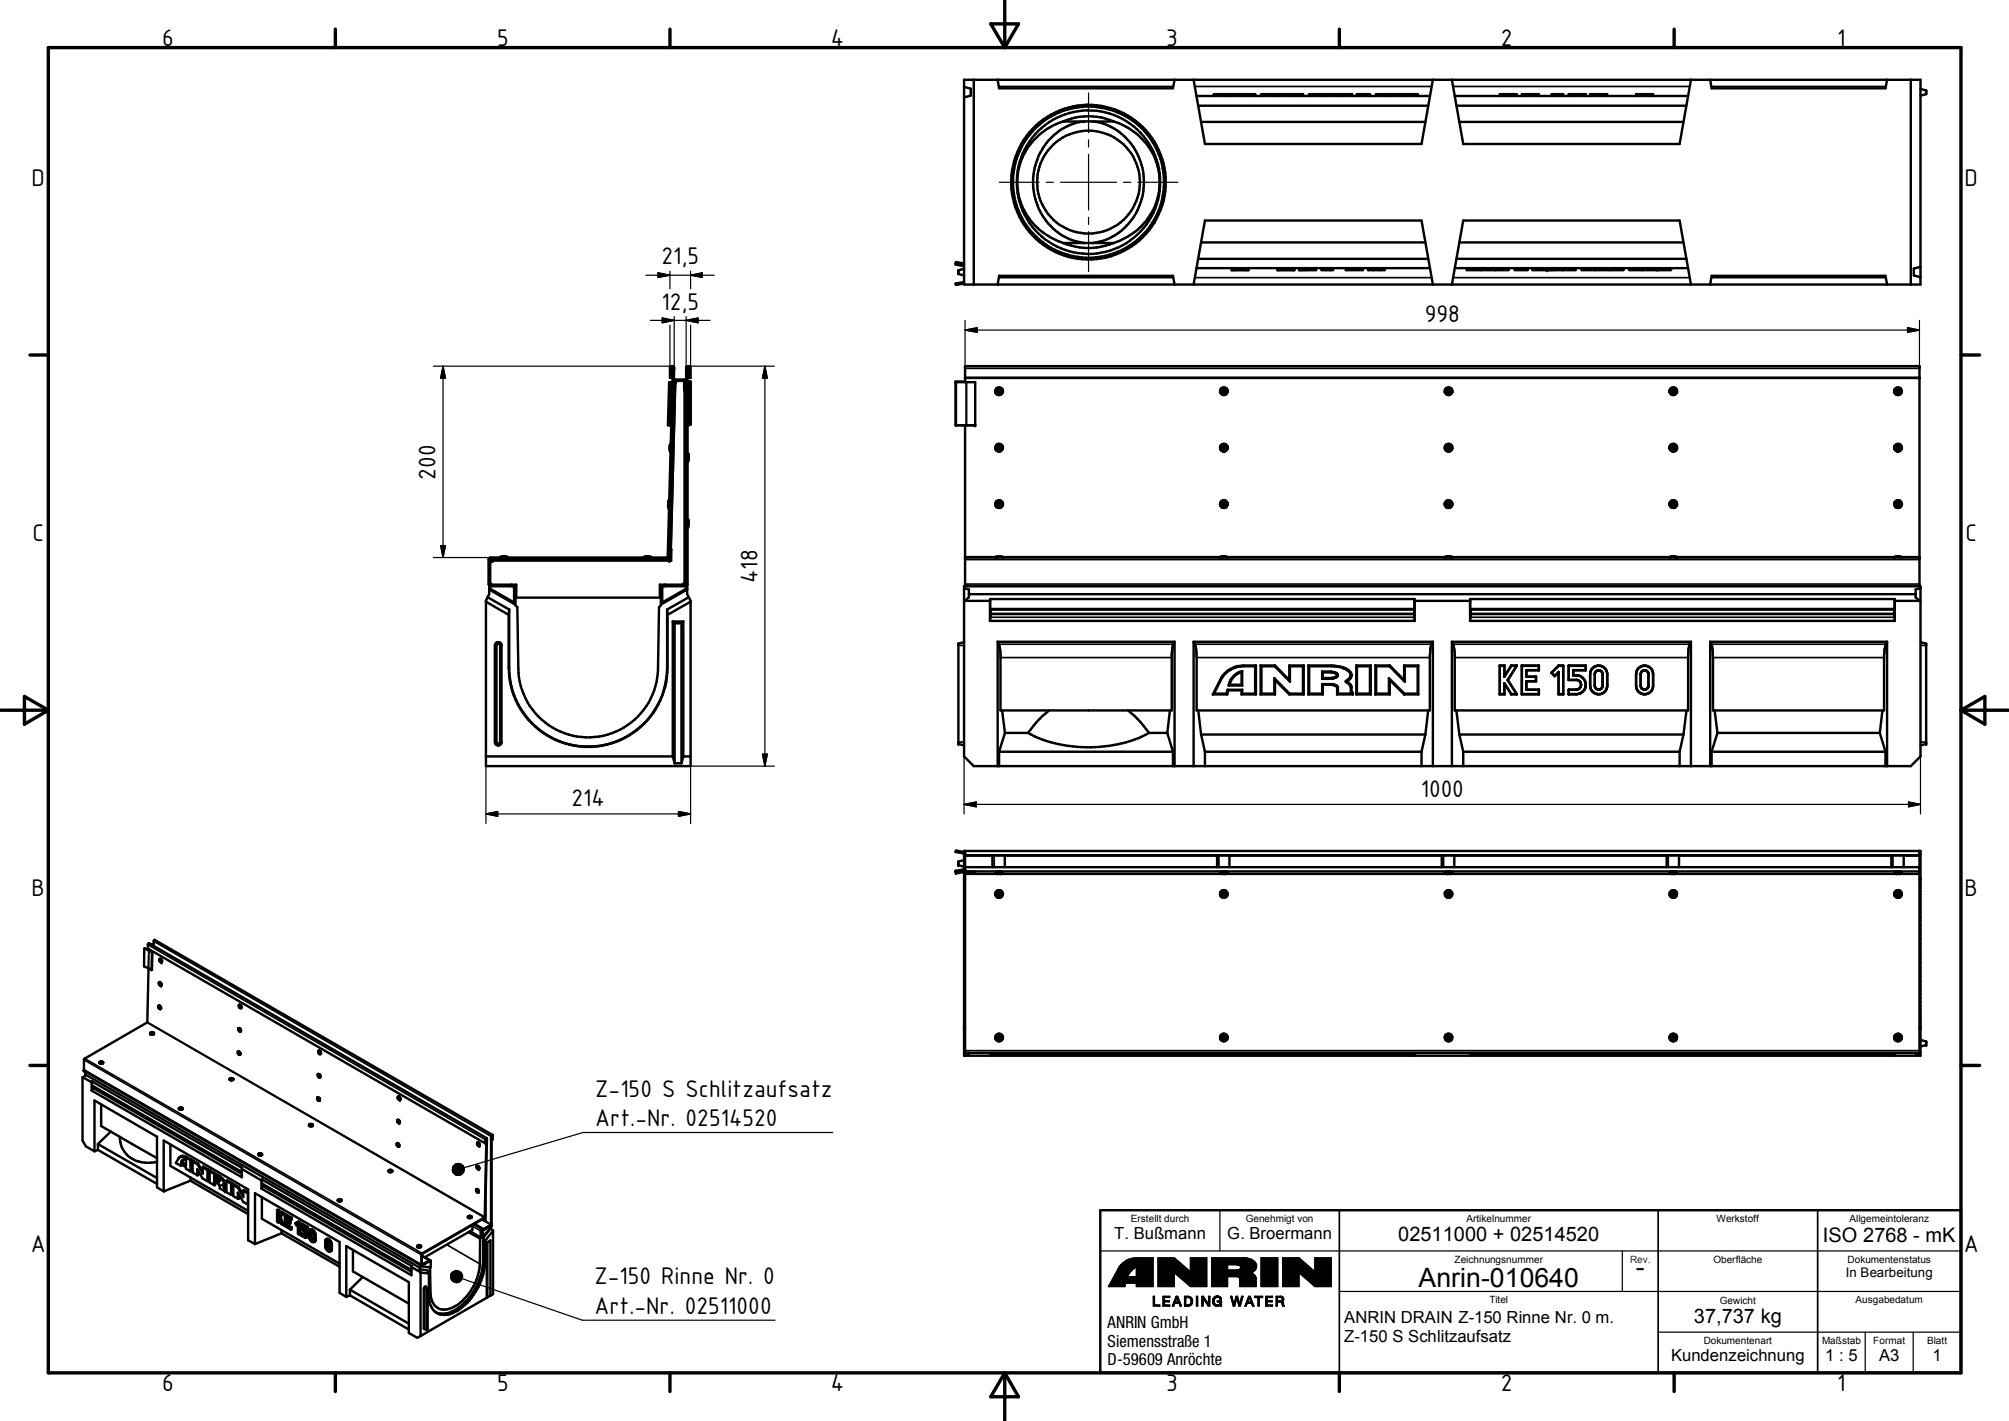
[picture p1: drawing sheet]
<svg xmlns="http://www.w3.org/2000/svg" width="420mm" height="297mm" viewBox="0 0 420 297" stroke-linecap="round" stroke-linejoin="round" font-family="sans-serif">
<defs><g id="words">
<g font-size="5.6">
<text x="296.7" y="269">Anrin-010640</text>
<text x="342.1" y="266.7">-</text>
</g>
<g font-size="5.4">
<text x="33.9" y="9.6">6</text>
<text x="104" y="9.6">5</text>
<text x="173.7" y="9.6">4</text>
<text x="243.9" y="9.6">3</text>
<text x="313.9" y="9.6">2</text>
<text x="384.2" y="9.6">1</text>
<text x="6.6" y="38.9">D</text>
<text x="410.9" y="38.9">D</text>
<text x="138.3" y="55.2">21,5</text>
<text x="138.3" y="64.7">12,5</text>
<text x="298" y="67.4">998</text>
<text x="91.1" y="100.2" transform="rotate(-90 91.1 100.2)">200</text>
<text x="6.8" y="113.1">C</text>
<text x="411" y="113.1">C</text>
<text x="158.4" y="121.9" transform="rotate(-90 158.4 121.9)">418</text>
<text x="297.1" y="166.5">1000</text>
<text x="119.5" y="168.5">214</text>
<text x="6.6" y="187.4">B</text>
<text x="410.9" y="187.4">B</text>
<text x="124.5" y="229.2">Z-150 S Schlitzaufsatz</text>
<text x="124.5" y="235.5">Art.-Nr. 02514520</text>
<text x="6.4" y="261.6">A</text>
<text x="410.7" y="261.6">A</text>
<text x="124.3" y="268.5">Z-150 Rinne Nr. 0</text>
<text x="124.3" y="274.7">Art.-Nr. 02511000</text>
<text x="33.9" y="290.9">6</text>
<text x="104" y="290.9">5</text>
<text x="173.7" y="290.9">4</text>
<text x="243.9" y="290.9">3</text>
<text x="313.9" y="290.9">2</text>
<text x="384.2" y="290.9">1</text>
</g>
<g font-size="4.2">
<text x="292.4" y="259.5">02511000 + 02514520</text>
<text x="381.2" y="259.5">ISO 2768 - mK</text>
<text x="354.3" y="276.5">37,737 kg</text>
</g>
<g font-size="3.5">
<text x="233" y="259">T. Bußmann</text>
<text x="256.7" y="259">G. Broermann</text>
<text x="231.6" y="277.5">ANRIN GmbH</text>
<text x="231.6" y="281.5">Siemensstraße 1</text>
<text x="281.1" y="280.6">Z-150 S Schlitzaufsatz</text>
<text x="281.1" y="276.5">ANRIN DRAIN Z-150 Rinne Nr. 0 m.</text>
<text x="231.6" y="285.4">D-59609 Anröchte</text>
<text x="349.5" y="284.5">Kundenzeichnung</text>
<text x="381.7" y="284.5">1 : 5</text>
<text x="393" y="284.5">A3</text>
<text x="404.1" y="284.5">1</text>
</g>
<text font-size="2.8" x="386" y="267">In Bearbeitung</text>
<g font-size="2.1">
<text x="236.5" y="255.5">Erstellt durch</text>
<text x="260.6" y="255.5">Genehmigt von</text>
<text x="306.7" y="255.5">Artikelnummer</text>
<text x="359" y="255.5">Werkstoff</text>
<text x="386.8" y="255.5">Allgemeintoleranz</text>
<text x="304.2" y="264">Zeichnungsnummer</text>
<text x="386.4" y="264">Dokumentenstatus</text>
<text x="358.3" y="264">Oberfläche</text>
<text x="311.5" y="272.5">Titel</text>
<text x="359.7" y="272.5">Gewicht</text>
<text x="388.1" y="272.5">Ausgabedatum</text>
<text x="356.3" y="281">Dokumentenart</text>
<text x="381.1" y="281">Maßstab</text>
<text x="391.8" y="281">Format</text>
<text x="403" y="281">Blatt</text>
</g>
<text font-size="2.1" fill="#262659" x="340.9" y="264">Rev.</text>
</g></defs>
<g fill="none" stroke="#000" stroke-width=".51">
<path d="M201.6 16.7h200v42.8h-200zM201.6 18.2l1.4 .3v1.5l-1.4 .4M203.7 16.7v42.8M208.6 16.7l.3 1.8h36.4l.3-1.8M249.6 16.7l2.4 13.4h45.3l2.4-13.4M256.5 19.7l.2 .4M256.7 19.7l.2 .4M259.8 19.7l-.1 .4M266.5 19.7l.1 .4M269.7 19.7v.4M276.5 19.7l.1 .4M279.8 19.7l-.2 .4"/>
<path d="M290.5 19.7l.1 .4M293.7 19.7v.4M303.6 16.7l2.4 13.4h45.3l2.3-13.4M314.6 19.7l.1 .4M316.1 19.7l-.1 .4M325.2 19.7v.4M326 19.7v.4M357.7 16.7l.3 1.8h36.3l.4-1.8M399.6 16.7v42.8M401.6 18.6l1.2 .3v.8l-1.2 .3M222.3 25.4h4.5M222.3 25.4a13.1 13.1 0 0 0-6 21.6l.8 .7a15.2 15.2 0 0 0 5.2 3.1"/>
<path d="M222.3 25.4a13.4 13.4 0 0 1 10.6 0M226.8 25.4a12.6 12.6 0 0 0-10.7 13.3 12.5 12.5 0 0 0 10.7 12.1M226.8 25.4h1.7M228.5 25.4h4.4M228.5 25.4a12.5 12.5 0 0 1 10.7 13.3 12.6 12.6 0 0 1-10.7 12.1M232.9 25.4a13.2 13.2 0 0 1 9.6 12.4 13.2 13.2 0 0 1-9 12.8l-.6 .2M250.3 20.1h48.7M250.6 22.1h48.1M251.2 25.5h46.9M253.6 20.1l.3-.4h8.6l.2 .4M263.6 20.1l.2-.4h8.7l.2 .4M273.6 20.1l.2-.4h9l.1 .4"/>
<path d="M283.7 20.1l.1-.4h2.7l.2 .4M287.6 20.1l.2-.4h8.7l.1 .4M304.2 20.1h48.8M304.6 22.1h48.1M305.2 25.5h46.9M313.6 20.1l.1-.4h3.5v.4M318.3 20.1v-.4h3.5v.4M324.4 20.1l.1-.4h2.4v.4M328.1 20.1v-.4h3.5v.4M332.6 20.1v-.4h3.5l.1 .4M342.2 20.1v-.4h3.5v.4M199.8 55.1v.2l1.8 .3"/>
<path d="M199.8 55.1l1.8 .3M199.8 55.1l.1-.3 1.7 .3M201.6 56.2l-1.2 .3v.8l1.2 .3M201.6 59l-1.8 .3 .1 .3 1.7-.3M208.6 59.5l.3-1.8h36.4l.3 1.8M222.3 50.8h10.6M222.3 50.8a13.9 13.9 0 0 0 10.6 0M249.6 59.5l2.4-13.4h45.3l2.4 13.4M250.3 56h48.7M250.6 54.1h48.1M251.2 50.7h46.9M257.5 56l.1 .5h3.5v-.5"/>
<path d="M267.2 56v.5h3.5l.1-.5M271.6 56l.1 .5h3.5v-.5M276.3 56l.1 .5h2.4v-.5M277.4 56l-.1 .5M278.2 56v.5M281.5 56v.5h3.5l.1-.5M286 56l.1 .5h3.5v-.5M287.2 56v.5M288.6 56l.1 .5M303.6 59.5l2.4-13.4h45.3l2.3 13.4M304.2 56h48.8M304.6 54.1h48.1"/>
<path d="M305.2 50.7h46.9M306.7 56l.1 .5h8.7l.1-.5M309.7 56l-.1 .5M312.6 56l.2 .5M316.6 56l.2 .5h2.7l.1-.5M320.3 56l.2 .5h9l.1-.5M323.6 56l-.1 .5M326.7 56l.1 .5M330.7 56l.1 .5h8.7l.1-.5M333.7 56l-.1 .5M336.6 56l.2 .5M340.6 56l.2 .5h8.6l.3-.5"/>
<path d="M343.7 56l-.2 .5M346.4 56l.1 .5M346.7 56v.5M357.7 59.5l.3-1.8h36.3l.4 1.8M401.6 55.8l-1.3 .3v1.5l1.3 .4M140.3 79.9l-.2 9M140.6 79.9h-.7l-.2 9h.7M140.6 76.8l-.2 .1v2.1h-.3v-2.2a.46 .46 0 0 1 .5-.3 .46 .46 0 0 1 .4 .5l-1 39.4-.4 .4M140.6 76.8l.1 .1M140.7 76.9l-1.1 39.6h-37l-.2 .1-.2 .4v5.1l.2 .4 .2 .1M141 79.6v.2h.3l-.1 .3M141 79.6v-.3h2.5v.5l-.4 .1v1.5l.1 .2"/>
<path d="M141 79.6h2.5M143.8 79.8h.7v8.9h-.7M144.1 79.8v8.9M199.9 79.9v9M201.8 79.8h-2v9.1h4.2v-9h-4.2M201.8 79.9v-3.4h199.6v46.1M201.8 79h199.6M140.3 92.8l-.2 .4v.9l.1 .3M140.6 81h-.1l-.1 .4v.9l.1 .3M140.9 80.1h.3M141.2 80.1l-.9 34.8M143.2 81.6l.3 .1"/>
<path d="M143.2 81.6v40.2M143.8 80.9h.1l.1 .5v.7l-.1 .4h-.1M143.8 94.7h.1l.1 .3a1.35 1.35 0 0 1-.2 1.3M201.8 88.9v33.7M208.6 93.6l.3-.3h.2l.1 .3M208.7 81.6h.5a.31 .31 0 0 1 0 .4 .31 .31 0 0 1-.4 0 .31 .31 0 0 1-.1-.4zM209 81.5h-.3l-.1 .3M209.1 81.5l.1 .3M255.8 81.5l-.1 .2M255.8 93.3h.3M255.8 93.3l-.2 .3M255.8 81.5l.4 .2"/>
<path d="M255.9 93.3h.1M255.9 81.5a.3 .3 0 0 1 .3 .3 .3 .3 0 0 1-.4 .2l-.1-.3M255.9 93.3l-.2 .2M255.9 81.5l-.3 .3M256 93.3l.2 .2-.1 .4h-.3l-.1-.4M256.1 93.3l.1 .2M302.8 93.3h.3l.1 .2M302.8 81.5h.3l.1 .2M302.8 93.3l-.1 .2M302.8 81.5l-.1 .2M302.9 93.3a.29 .29 0 0 1 .3 .4 .29 .29 0 0 1-.5 .1l.1-.5M302.9 81.5a.29 .29 0 0 1 .3 .4 .29 .29 0 0 1-.5 .1l.1-.5"/>
<path d="M349.7 81.5v.3l.1 .2h.3l.1-.3M349.8 93.3l-.1 .2M349.9 93.3h.1M349.9 81.5h.1M350.1 93.3l.2 .3M350.1 81.5l.2 .3M350.2 93.5l-.2-.2h-.3v.5l.4 .1 .1-.4M350.2 81.7l-.2-.2-.3 .2M396.8 81.5l-.1 .2M396.8 93.3a.3 .3 0 0 0-.1 .4 .3 .3 0 0 0 .3 .2 .3 .3 0 0 0 .2-.4l-.1-.2M396.9 93.3h.2M396.9 81.5h.2"/>
<path d="M397.1 81.5a.29 .29 0 0 1 .1 .4 .29 .29 0 0 1-.4 .2 .29 .29 0 0 1-.1-.4M397.1 93.3h-.3l-.1 .3M397.1 93.3l.1 .1M397.1 81.5l-.4 .1v.2M397.1 81.5l.1 .3M397.2 93.5v.1M103 116.8v.4l-.5 .4M103 117.1h37M104.6 116.5l.5-.2h.6l.5 .2M134.6 116.5h.1M134.7 116.4h1.5M134.7 116.4l-.1 .1"/>
<path d="M136.2 116.5h.1M136.2 116.4v.1M140 104.6l-.2 .2-.1 .8 .2 .6M140 114.8l.3 .1M140.3 114.9h.1v2.3h-.4v-.4h-37.4l-.1 5.4h5.5v2.7h30v-2.7h5.5v-45.2a.47 .47 0 0 1 .5-.5 .47 .47 0 0 1 .4 .5v2h-.3v-2.1l-.2-.1-.1 .2v45.2l-.2 .3-.3 .1M143.8 108.5h.1l.1 .5v.7l-.2 .5M201.8 116.5h199.6M208.2 116.4l1.1-.1 .5 .2M208.2 116.5h-.1M208.2 116.4v.1M208.6 105.4l.3-.3 .3 .1v.2M209.1 105.1l-.4 .1v.4l.4 .1 .1-.4"/>
<path d="M209.1 105.2h.1M255.7 105.2l-.1 .2M255.8 105.1h.3M255.9 105.1h.1M255.9 105.1l-.2 .1M256 105.1l.1 .1M256.1 105.1l.1 .1-.1 .5h-.3l-.1-.4M256.2 105.2v.1M256.7 116.4h-.2a1.35 1.35 0 0 0-1.3 .1M256.7 116.4v.1M256.7 116.5h.1M302.2 116.5v-.1l.4-.1h.7l.4 .1v.1"/>
<path d="M302.7 105.2v.1M302.8 105.2h.3M302.8 105.1l.4 .1-.1 .5-.4-.1zM303.2 105.2v.1M349.2 116.5l.2-.1a1.35 1.35 0 0 1 1.3 .1M349.7 105.2v.3l.1 .2 .4-.1v-.4M349.8 105.1h.3l.2 .3M350.1 105.2l-.2-.1-.2 .2M396.8 105.2l-.1 .2M396.8 105.1h.3M397.2 105.2v.3l-.1 .2-.4-.1v-.4l.2-.1 .3 .3M397.7 116.4l-1.1-.1-.5 .2"/>
<path d="M397.7 116.4l.1 .1M397.7 116.5h.1M101.6 125.8l4.8 2.7M102 124.8l-.4 .8v34.5h42.8v-34.5l-.4-.8M102 124.8l4.5 2.6M102.3 123.2l5.3 3.1M102.3 122.9l5.2 3M102.5 121.8l.4 .4M103.6 134.5a.7 .7 0 0 1 .8-.2 .7 .7 0 0 1 .5 .6v20.2a.7 .7 0 0 1-.7 .7 .7 .7 0 0 1-.7-.7v-20.2zM103.9 134.7l.4-.1 .3 .3v20.2l-.3 .4h-.3l-.2-.2zM106.4 128.5v11a16.6 16.6 0 0 0 16.6 16.6 16.6 16.6 0 0 0 16.6-16.6v-11M106.5 127.4v13.1a16.5 16.5 0 0 0 17 15.5 16.5 16.5 0 0 0 16-16.5v-12.1"/>
<path d="M106.5 127.4l-.1 1.1M107 122.2v.4M107.5 122.6h-5.2v1.6l-.3 .6M107.5 122.6l.1 .1M107.5 125.9l.1 .4M107.5 122.6v3.3M107.6 122.7l.2 .4v3.4l.4 .4 .2 12.8a14.6 14.6 0 0 0 14.6 14.4 14.6 14.6 0 0 0 14.6-14.4l.2-12.8 .4-.4v-3.5l.2-.3M107.6 122.7v3.6M138.4 122.7v3.6M138.5 122.6h5.2v1.6l.3 .6M138.5 122.6l-.1 .1M138.5 122.6v3.3"/>
<path d="M138.5 125.9l-.1 .4M139 122.2v.4M139.5 127.4l.1 1.1M140.7 129.9v28.2M140.7 129.9h2.2M140.7 129.9l.4 .4M141.1 130.3h1.4M141.1 130.3v29.3M142.5 130.3v29.3M142.9 129.9v28.2M142.9 129.9l-.4 .4M143.5 121.8h-.4l-.4 .4"/>
<path d="M143.7 122.9l-5.2 3M143.7 123.2l-5.3 3.1M144 124.8l-4.5 2.6M144.4 125.8l-4.8 2.7M201.6 122.6h200v35.5l-2 2h-195.9l-2.1-2zM201.6 122.9l1 .3v1.6l-.8 .8M201.6 134.2l-1.2 .3v21l1.2 .3M201.8 125.6h5.2M201.8 125.6l-.2 .2M202.6 124.2h198M207 129.8h88.9M207 125.6v4.2"/>
<path d="M207.1 125.2h88.7M207.1 127.3h88.7M207.1 125.2l-.1 .4M207.1 125.2l-.1 4.6M208.6 134.2l.4 .8 .2 1.7v11.8h35.9v-11.8l.2-1.9 .3-.6M208.6 134.2v25.9M208.6 134.2h37M245.6 134.2v25.9M249.6 134.2a5.5 5.5 0 0 1 .7 3.3v11h48.7l.1-11.8a4.4 4.4 0 0 1 .6-2.5M249.6 134.2h50.1M249.6 134.2v25.9M262.5 139.3a8.7 8.7 0 0 0-5.5 .9l-.8 .7-.6 .8-1.7 3.3"/>
<path d="M262.5 139.3v5.7M262.7 139.1h-2.7a5.5 5.5 0 0 0-4.8 3.1l-1.6 3M262.7 139.1v6.1M262.7 139.1l-.2 .2M263.6 139.1h3M263.6 139.1v6.1M263.6 139.1l.2 .2M263.8 139.3h2.8M263.8 139.3v5.7M266.6 139.3l3.2 3.2M266.6 139.1l3.1 3.1M266.6 139.1v.2"/>
<path d="M269.7 139.1h3M269.7 139.1v3.1M269.7 139.1l.1 .2M269.8 139.3h2.7M269.8 139.3v3.2M272.5 139.3v5.7M272.7 139.1v6.1M272.7 139.1l-.2 .2M273.6 139.1h4.9a5.6 5.6 0 0 1 3.6 1.1 1.27 1.27 0 0 1 .5 1.3 1.27 1.27 0 0 1-1 1l.6 .4 .4 .5v1.3l.3 .1M273.6 139.1v6.1M273.6 139.1l.2 .2M273.8 139.3h4.7a4.4 4.4 0 0 1 3.9 1.5l.1 .1a1.35 1.35 0 0 1-1 1.5v.1a1.68 1.68 0 0 1 1 1.3v.9l.3 .2"/>
<path d="M273.8 139.3v5.7M283.7 139.1h3M283.7 139.1v6.1M283.7 139.1l.1 .2M283.8 139.3h2.7M283.8 139.3v5.7M286.5 139.3v5.7M286.7 139.1v6.1M286.7 139.1l-.2 .2M287.6 139.1h3M287.6 139.1v6.1M287.6 139.1l.2 .2"/>
<path d="M287.8 139.3h2.8M287.8 139.3v5.7M290.6 139.3l3.2 3.2M290.6 139.1l3.1 3.1M290.6 139.1v.2M293.7 139.1h2.9M293.7 139.1v3.1M293.7 139.1l.1 .2M293.8 139.3h2.7M293.8 139.3v3.2M295.8 125.2l.1 .4M295.8 125.2l-.1 3.2 .2 1.4"/>
<path d="M295.9 125.6h11.6M295.9 125.6v4.2M296.5 139.3v5.7M296.6 139.1v6.1M296.6 139.1l-.1 .2M299.7 134.2v25.9M303.6 134.2l.4 .8 .2 1.7v11.8h48.8v-11.4a5.4 5.4 0 0 1 .6-2.9M303.6 134.2h50M303.6 134.2v25.9M307.5 129.8h88.8M313.6 139.1h1.1M313.6 139.1l1 .1"/>
<path d="M313.6 139.1v6.1M314.6 139.2v2.3M314.7 139.1v2.3M314.7 139.1l-.1 .1M316 139.1h1.2M316 139.1l.1 .1M316 139.1l-1.3 2.3M316.1 139.2h1.1M316.1 139.2l-1.5 2.3M317.2 139.2l-1.9 3M317.2 139.1v.1M317.2 139.1l-1.8 3.1"/>
<path d="M318.3 139.1h3.5M318.3 139.1v.1M318.3 139.1v6.1M318.3 139.2h3.5M318.3 139.2v5.9M321.8 139.2v.9M321.8 139.1v.1M321.8 139.1v1M326 139.1h.9v6.1h-.9v-4.7l-.8 .8M326 139.2h.9M326 139.1v.1M326 139.2l-1.5 1.4"/>
<path d="M326 139.1l-1.6 1.5M328.1 139.2h3.5M333 139.7l-.4 .9M333.3 139.5a1.79 1.79 0 0 1 2.8 1.1M345 139.5a1.78 1.78 0 0 0-2.8 1.4M345.3 139.7l.2 .3M345.5 140l.2 .6M353.6 134.2v25.9M357.7 134.2l.3 .8 .2 1.3 .1 12.2h35.7v-11.4a6 6 0 0 1 .7-2.9M357.7 134.2h37M357.7 134.2v25.9M394.7 134.2v25.9"/>
<path d="M396.2 127.3l-.1 1.4 .2 1.1M396.2 125.2h-88.7v4.6M396.2 127.3h-88.7v2.5M396.2 125.2l.1 .4M396.2 125.2v2.1M396.3 125.6h5.2M396.3 125.6v4.2M401.5 125.6l.1 .2M401.6 122.9l-1 .3v1.6l.9 .8M401.6 134.2l1.2 .3v21l-1.2 .3M101.6 158.1h39.1M140.7 158.1l.4 1.5"/>
<path d="M141.1 159.6h1.4M142.9 158.1h1.5M142.9 158.1l-.4 1.5M208.9 157.1h36.4M208.9 157.1v3M209.6 148.5l.6 4.7M210.2 153.2h4.8M210.2 153.2l-1.3 3.9M215 153.2a28 28 0 0 0 19.7 2.2l3.4-1.1 2.2-1.1M219.4 148.5l-2.6 2.5-1.8 2.2M235.9 148.5l2.6 2.5 1.8 2.2M240.3 153.2h3.8"/>
<path d="M244.1 153.2l1.2 3.9M244.7 148.5l-.6 4.7M245.3 157.1v3M250.6 148.5l.6 5M251.2 153.5h46.9M251.2 153.5l.8 3.6M252 157.1h45.3M252 157.1v3M253.6 145.2h3.1M253.9 145h2.6M253.9 145l-.3 .2M256.5 145l.2 .2"/>
<path d="M256.7 144.2h3.1M256.7 144.2l.2 .1M256.7 144.2l-.2 .8M256.9 144.3h2.8M256.9 144.3l-.2 .9M257 143.3h2.8M257.1 143.1h2.6M257.1 143.1l-.1 .2M259.7 145.2h3M259.7 140.5a3.8 3.8 0 0 0-2.6 2.6M259.7 140.5v2.6M259.7 144.3v.9"/>
<path d="M259.7 143.1l.1 .2M259.8 145h2.7M259.8 140.3a3.8 3.8 0 0 0-2.8 3M259.8 140.3l-.1 .2M259.8 140.3v3M259.8 144.2v.8M259.8 145l-.1 .2M259.8 144.2l-.1 .1M262.5 145l.2 .2M263.6 145.2h3M263.8 145l-.2 .2M263.8 145h2.7"/>
<path d="M266.5 141.8l3.2 3.2M266.5 141.8l.1 .4M266.5 141.8v3.2M266.5 145l.1 .2M266.6 142.2l3.1 3M266.6 142.2v3M269.7 145.2h3M269.7 142.2l.1 .3M269.7 145h2.8M269.7 145v.2M272.5 145l.2 .2M273.6 145.2h3"/>
<path d="M273.8 145h2.7M273.8 145l-.2 .2M276.5 140.4v1.5M276.5 143v2M276.5 140.4l.1 .1M276.5 140.4h2a1.27 1.27 0 0 1 1.3 .7 1.62 1.62 0 0 1-1.6 .8h-1.7M276.5 143h2l1 .3 .3 .5v1.2M276.5 143l.1 .1M276.5 145l.1 .2M276.6 143.1h1.9l.9 .3 .2 .4v1.4M276.6 140.5v1.2M276.6 143.1v2.1"/>
<path d="M276.6 140.5a4.1 4.1 0 0 1 3 .4v.5l-.6 .2-2.4 .1M276.6 141.7l-.1 .2M279.6 145.2h3.3M279.8 145h3M279.8 145l-.2 .2M282.8 144.9v.1M282.8 145l.1 .2M282.9 144.8v.4M282.9 144.8l-.1 .1M283.7 145.2h3M283.8 145h2.7M283.8 145l-.1 .2"/>
<path d="M286.5 145l.2 .2M287.6 145.2h3M287.8 145h2.7M287.8 145l-.2 .2M290.5 141.8l3.2 3.2M290.5 141.8l.1 .4M290.5 141.8v3.2M290.5 145l.1 .2M290.6 142.2l3.1 3M290.6 142.2v3M293.7 145.2h2.9M293.7 142.2l.1 .3"/>
<path d="M293.7 145h2.8M293.7 145v.2M296.5 145l.1 .2M297.3 157.1v3M298.1 153.5l-.8 3.6M298.7 148.5l-.6 5M304.6 148.5l.6 5M305.2 153.5h46.9M305.2 153.5l.8 3.6M306 157.1h45.3M306 157.1v3M313.6 145.2h1.1"/>
<path d="M314.6 145.1l-1 .1M314.6 142.8l1.5 2.3M314.6 142.8l.1 .1M314.6 142.8v2.3M314.6 145.1l.1 .1M314.7 142.9l1.3 2.3M314.7 142.9v2.3M314.7 141.4l-.1 .1M315.3 142.2h.1M315.3 142.2l1.9 2.9M315.4 142.2l1.8 3M316 145.2h1.2"/>
<path d="M316.1 145.1h1.1M316.1 145.1l-.1 .1M317.2 145.1v.1M318.3 145.2h3.5M318.3 145.1h3.5M318.3 145.1v.1M319.2 140.1h2.6M319.2 144.1h2.6M319.2 141.4h2.1M321.3 141.4v1h-2.1v1.8h2.6M321.8 140.1h-2.6v1.4l2.1-.1M321.8 144.2v.9"/>
<path d="M321.8 140.1h.1M321.8 145.1v.1M321.8 144.1v1.1M321.8 144.1v.1M324.4 140.6h.1M324.4 140.6l.8 .8M324.5 140.6l.7 .7M325.2 141.3v.1M326 145.1h.9M326 140.5l-.8 .9M328.1 142.1h1.8l.2 .1M329 140.1h2.6v-1h-3.5v3.1h2"/>
<path d="M329 140.1h2.6M329 140.1v1.1M329 141.2l1.4 .1M329 141.2l1.3 .1M330.1 144l-2 .1v1.1a3.1 3.1 0 0 0 3.3-1.1M330.1 142.2l.3 .2M330.1 144.1l-2 .1M330.3 141.3l.6 .3M330.3 142.4l.4 .6M330.4 141.3l.8 .6M330.4 143.9l-.3 .2M330.4 142.4l.3 .6"/>
<path d="M330.6 143.5l-.3 .4M330.6 143.5l-.2 .4M330.7 143l-.1 .5M330.9 141.6l.3 .3M331.2 141.9l.2 .3M331.4 144.1a1.81 1.81 0 0 1-1.4 1h-1.9M331.4 142.2a1.86 1.86 0 0 1 0 1.9M331.4 142.2l.1 .3M331.6 142.8l-.2 1.3M332.6 140.6v3l.3 .7M332.6 143.3v.4M332.6 140.6v.3"/>
<path d="M333.5 143.3l.1 .3M333.6 143.8a.82 .82 0 0 0 1.5 0M334.3 140.1l-.5 .3-.3 .5M334.5 140.1l.4 .2 .3 .6v2.4l-.1 .5M335.1 143.8v-2.9a.82 .82 0 0 0-.7-.8 .82 .82 0 0 0-.9 .6v2.9l.5 .4 .3 .1M335.1 143.8l-.6 .3M335.9 140a1.8 1.8 0 0 0-1.9-.8 1.8 1.8 0 0 0-1.4 1.4M336 140.3l.2 .6-.1 2.4M336.1 143.3a1.79 1.79 0 0 1-1.5 1.8 1.79 1.79 0 0 1-2-1.2M336.2 143.3a1.81 1.81 0 0 1-1.2 1.7 1.81 1.81 0 0 1-2.1-.5M342.2 143.3v.4M342.3 143.9l.3 .6"/>
<path d="M343.1 143.6l.1 .2M343.2 140.5l-.1 .4v2.4l.1 .5M343.2 143.8l.5 .3 .6-.1M343.2 143.8l.7 .3M344.3 140.3l.5 .6M344.3 140.3l-.4-.2-.5 .3M344.4 140.2a.81 .81 0 0 0-1.3 .7v2.4M344.4 140.2l.4 .5v2.9l-.4 .5M344.4 144.1h-.2M344.8 143.3l-.2 .5-.3 .2M345.5 144.3a1.78 1.78 0 0 1-2.6 .4M345.5 140a1.8 1.8 0 0 0-1.9-.9 1.8 1.8 0 0 0-1.4 1.5v3l.3 .7"/>
<path d="M345.5 144.2a1.8 1.8 0 0 1-3 .3M345.6 140.3l.1 .3M345.7 140.6v.3M345.7 140.6v3l-.2 .6M345.7 143.3l-.2 1M351.3 157.1v3M352.1 153.5l-.8 3.6M352.7 148.5l-.6 5M358 157.1h36.3M358 157.1v3M358.6 148.5l.6 4.7M359.2 153.2l-1.2 3.9"/>
<path d="M359.2 153.2h33.9M393.1 153.2l1.2 3.9M393.7 148.5l-.6 4.7M394.3 157.1v3M201.6 178.1v-.2h200v42.8h-200v-38.4M201.6 178.4v3.3M201.6 179.8l-1.2 .3v.7l1.2 .4M201.6 178.6h.2M201.8 177.9h.1M201.8 177.9v4.3h199.6M201.8 178.1l-1.9-.3-.1 .3 2 .3M201.8 178.8h199.6"/>
<path d="M207.9 178.8h-.1M210.1 178.8h-2.6v2.5M210.1 178.8v2.5M254.9 178.8h-.1M257.1 178.8h-2.6v2.5M257.1 178.8v2.5M301.9 178.8h-.1M304.2 178.8h-2.7v2.5M304.2 178.8v2.5M348.9 178.8h-.1M351.1 178.8h-2.5v2.5M351.1 178.8v2.5"/>
<path d="M395.9 178.8h-.1M398.1 178.8v2.5M398.1 178.8h-2.5v2.5M401.4 177.9v42.2h-199.6v-37.9M401.4 178.6h.2M401.5 177.9h-.1M30.2 198.3l1 .3 .7 .4M30.2 198.3l-.1 3.7 1 .4M30.2 198.3l1.6 .8M31.1 198.4v.1M31.7 197.4l.5 .2M31.7 197.4v.1"/>
<path d="M31.7 197.4l.4 .3M31.8 199.1l-.1 3.7M31.9 199l-.2 3.8M31.9 199l-.1 .1M32.2 197.7v-1l.1-.2 70.7 40.7M199.8 182l.1 .6M199.8 182l.1 .4M199.9 182.4v.2M201.6 183.8h.2M201.8 181.7l-2 .3M201.8 182l-1.9 .4M201.8 181.3h199.6"/>
<path d="M204 182.2h-1.9l-2.2 .4M208.1 182.3l1.7 .1-.5 .1h-.7zM208.3 182.2h.3M208.6 182.2h.6M208.6 182.5h.6M209.6 182.2h-.3M209.6 182.5h.1M255.2 182.3h1.5l-.4 .2h-1zM255.3 182.2h.3M255.7 182.2h.5M255.7 182.5h.5M256.6 182.2h-.3"/>
<path d="M256.7 182.4h.1M302.2 182.3h1.4l.1 .1-1.2 .1zM302.3 182.2h.3M302.7 182.2h.5M302.7 182.5h.5M303.6 182.2h-.3M349.2 182.3h1.4l.1 .1-1.1 .1zM349.3 182.2h.3M349.7 182.2h.5M349.7 182.5h.5M350.6 182.2h-.3M396.1 182.3l1.7 .1-.5 .1h-.7z"/>
<path d="M396.3 182.2h.3M396.7 182.2h.5M396.7 182.5h.5M397.6 182.2h-.3M397.7 182.3h.1M401.4 183.8h.2M31.1 202.4l-.3 11.3-13.2 7.6v2.4M31.1 202.4l.6 .4M31.4 215.9l.3-.1h.4a.36 .36 0 0 1-.3 .5 .36 .36 0 0 1-.4-.4zM31.7 215.9h.3l-.3 .1zM31.7 216h.2M33.1 210.3a.37 .37 0 0 1 .5 .1 .37 .37 0 0 1-.1 .5l-.4-.3z"/>
<path d="M33.2 210.5l.2 .2zM33.3 205.3a.41 .41 0 0 1 .4 .3 .41 .41 0 0 1-.1 .4l-.3-.2zM33.3 210.4v.3M33.3 210.7h.1M33.3 200.5h.1M33.3 200.5l.2-.1 .3 .2v.6l-.3-.2zM33.4 205.6v.2h.2M33.4 205.6h.1M33.4 200.7h.2v.3zM33.4 205.6l.2 .2M33.5 200.7h.1M33.5 200.7l.1 .2"/>
<path d="M33.6 210.9h.1M33.6 200.9h.1M49.8 219.8a.36 .36 0 0 1 .5 .2 .36 .36 0 0 1-.3 .5l-.3-.4zM49.9 214.9a.46 .46 0 0 1 .4 .2 .46 .46 0 0 1 0 .5l-.3-.1-.2-.2zM49.9 210.1h.3l.3 .2-.1 .4h-.2l-.2-.2zM49.9 215.2h.2v.2zM50 215.2h.1M50 215.2l.1 .2M50.1 210.3l.1 .3zM50.1 210.4l.2 .1M50.3 215.6h.1M66.6 219.7a.41 .41 0 0 1 .5 .2 .41 .41 0 0 1-.1 .4l-.3-.1z"/>
<path d="M66.6 219.6v.1M66.7 219.9l.1 .2zM66.7 219.9l.2 .2M201.6 220h.2M201.6 214.8h.2M208.7 216.7a.3 .3 0 0 1 .5 0 .3 .3 0 0 1-.1 .5l-.4-.1zM255.7 216.7a.3 .3 0 0 1 .5 0 .3 .3 0 0 1-.1 .5l-.4-.1zM302.7 216.7a.31 .31 0 0 1 .5 0 .31 .31 0 0 1-.1 .5l-.4-.1zM349.7 216.7a.31 .31 0 0 1 .5 0 .31 .31 0 0 1-.1 .5l-.4-.1zM396.7 216.7a.31 .31 0 0 1 .5 0 .31 .31 0 0 1-.1 .5l-.4-.1zM401.4 220h.2M401.4 214.8h.2"/>
<path d="M401.6 217.4l1.2 .3v.7l-1.2 .4M17.3 225.2v13.2l.7 1.2 1.8 1.1M17.3 225.2l1.9 1M17.5 223.8l70.7 40.8M17.5 223.8l.4 .4v.4M17.6 223.7l70.6 40.8M17.6 223.7l-.1 .1M17.9 224.6l70 40.4M17.9 224.6l-.2 .4-.4 .2M19.2 228l31.4 18.1v-1.8M19.2 226.2v1.8M19.3 226.1l31.3 18v.2"/>
<path d="M19.3 226.1v.8l31.3 18.1M19.3 226.1l-.1 .1M19.5 227.1l-.3 .9M20.5 239.1l12.3 7.2M20.5 239.1v1.3M20.8 222.1a.4 .4 0 0 1 .4-.2 .4 .4 0 0 1 .3 .3l-.5 .2zM21 222.1l.3-.1v.1M21 222.1h.3M21.2 230.9v4.5l11.6 6.7M23.2 236.5l-2.7 2.6M25 237.6a5.5 5.5 0 0 0 5.9 5.5l1.9-.2M35.6 239.3v4.4l16.3 9.4"/>
<path d="M37.4 231.6l.4-.1 .4 .3-.5 .2-.3-.2zM37.7 231.6v.1M37.7 231.7h.2M37.7 231.6h.3l-.2 .2zM38.2 231.6v.1M48 225.5l.4-.2 .4 .2v.2l-.5 .1-.3-.1zM48.3 225.6v-.1h.2v.1M48.3 225.6h.2M49.9 220.1v.2h.2M49.9 220h.1M49.9 220v.1M49.9 220l.2 .3"/>
<path d="M64.6 235.1l.6-.2 .2 .3a.44 .44 0 0 1-.4 .3 .44 .44 0 0 1-.4-.3zM64.9 235.1l.3 .1zM64.9 235.2h.3M66.4 229.4l.4 .1v.6l-.3-.1-.2-.3zM66.5 224.6l.1-.1 .3 .2 .1 .5-.4-.1zM66.5 224.5h.1M66.5 229.6l.2 .3M66.6 229.7l.1 .2M66.6 229.7h-.1l.2 .2M66.6 224.7l.1 .3M66.8 230.1h.1M67 225.2h.1"/>
<path d="M83 239.1l.1-.2 .3 .2 .1 .6-.4-.1zM83 239h.1M83.1 239.2l.2 .3zM83.1 234.1a.4 .4 0 0 1 .5 .2 .4 .4 0 0 1-.2 .5l-.3-.2zM83.1 239.2l.1 .2M83.2 229.3h.4l.1 .6-.2 .1-.3-.3zM83.2 234.4l.1 .2zM83.2 239.4h.1M83.3 234.5l.1 .1M83.4 229.5l-.1 .1 .2 .1M83.4 229.5l.1 .2M99.8 238.9l.1-.1a.52 .52 0 0 1 .5 .6 .4 .4 0 0 1-.5 0 .4 .4 0 0 1-.1-.5z"/>
<path d="M100 239.1l-.1 .1 .2 .1M100 239.1l.1 .2M101.5 239v-.8l.3-.3-.4 16.5M101.7 238l-.1 1h-.1M101.7 238h.1M101.7 238l-.3 16.4-13.2 7.6v2.5M101.8 237.9l-70.6-40.7-.3 .2v.9l70.6 40.7M102.8 238.2h.1M102.9 238.2v-.8l-.1 18.5-1.7 1.1M103 237.2l-.1 1M103 237.2l-.3 .3v18.5l-1.6 .9M202.6 220.1v.2l-.8 .4"/>
<path d="M207 220.7l.1-.2h88.7l.1 .2M307.5 220.7v-.2h88.7l.1 .2M400.6 220.1v.2l.9 .4M19.8 240.7v-10.7l13 7.6v10.6l1.4 .8M20.5 240.4l-.7 .3M20.5 240.4l12.3 7.1M34.2 249v-10.6l17.7 10.2v10.6l1.4 .9M37.4 242.2a1.09 1.09 0 0 1 1.7-.3l.9 .5M37.7 243.6l.1-.2 1.1 .6v.3l.9 .6M38 243.5l-.1 .1h-.2M38 242.6l.5-.2h.4v1.2l-1-.6zM38.1 243l.8 .4"/>
<path d="M38.1 243h-.2M38.6 242.4l-.3 .1-.2 .5M39.8 246.8l12.1 7M39.8 246.8l-5.6 2.2M39.8 242.5v2.4M39.8 246.1v.7M39.8 242.5l-1.4-.7-.8 .1-.8 1.2 .9 .5M40 242.4v2.5h-.2M40 242.4l-.2 .1M40.3 242.8l.1-.2 1 .6M40.3 242.8l1 .6M40.3 242.8v2.3l1 .6"/>
<path d="M41.3 245.7v-1.3l1.1 1.9 1 .6M41.3 243.4l1.1 1.9v-1.3M41.4 243.2l1 1.7M41.4 244.7v1h-.1M41.4 243.2l-.1 .2M42.4 244l.1-.2 1.1 .7M42.4 244l1 .6M43.4 244.6v2.3M43.6 244.5v2.4h-.2M43.6 244.5l-.2 .1M43.8 244.9l.1-.3 2.1 1.3a2.03 2.03 0 0 1 1.1 1.6l-.5 .1 .3 .7 .1 .7M43.8 244.9v2.3l1 .5"/>
<path d="M43.8 244.9l1.7 .9a2.41 2.41 0 0 1 1.4 1.7l-.2 .1M44.8 246.5v-.6l.8 .4 .4 .5M44.8 247.7v-.8l1.1 .8 .1 .7 1 .6M44.8 246.5l.9 .4 .3-.1M45 246v.3M45 247v.7h-.2M45 246.3l1 .5M45 246.3l-.2 .2M46.7 247.6l.3 .4 .2 .9M47.1 248.2h.1M47.2 248.9l-.2 .1M47.4 246.9v-.2l1.1 .6"/>
<path d="M47.4 246.9v2.3l.9 .6M47.4 246.9l.9 .5M48.3 247.4v2.4M48.5 247.3v2.5h-.2M48.5 247.3l-.2 .1M48.8 247.7v2.3l.9 .6M48.8 247.7v-.2l1.1 .7M48.8 247.7l1 .6M49.7 250.6v-1.3l1.2 1.9 .9 .6M49.8 248.3l1.1 1.9v-1.3M49.9 249.6v1h-.2M49.9 248.2l1 1.6"/>
<path d="M49.9 248.2l-.1 .1M50.6 244.3l4.1 2.5M50.9 248.9l.1-.1 .9 .5M50.9 248.9l.9 .6M51.8 251.8h.1M51.9 249.4l-.1 .1M54 241.2v.1M54.1 241.1h.6l.1 .3-.6 .2-.2-.3zM54.3 241.2v.1h.2v-.1M54.3 241.2h.2M54.3 241.3h.2M54.3 241.3h.1"/>
<path d="M54.7 248.5l31.4 18.1v-1.8M54.7 246.8v1.7M54.8 250.2v4.6l16.2 9.4M54.8 246.5l31.3 18.2v.1M54.8 246.5v.9l31.3 18.1M54.8 246.5l-.1 .3M55.1 247.6l-.4 .9M57.9 252.9v2.5l.3 .2M57.9 252.9h.2l.3 .1M57.9 252.9l.3 .2M58.2 255.6v-1l.6 1.2 .4 .3M58.2 253.1v1l.6-.7"/>
<path d="M58.4 255v.5l-.2 .1M58.4 253v.9M58.4 253l-.2 .1M58.5 254.5l.7 1.6M58.7 254.4l.6 1.6-.1 .1M58.7 254.4l-.2 .1M58.8 253.4l.1-.1 .4 .3M58.8 253.4l.4 .3M58.9 257.8l12.1 7M58.9 257.8l-5.6 2.3M58.9 257.2v.6M59.2 253.7l-.7 .8"/>
<path d="M59.3 253.6l-.1 .1M59.3 253.6l-.6 .8M59.6 253.9l1.2 .7M59.6 253.9l.1-.1 1.3 .7M59.6 253.9v2.4l1.2 .7M59.9 255l.7 .4M59.9 256.1l.9 .6M60 254.9l-.1 .1M60 254.6v.3M60 255.5v.5M60 254.9l.7 .4M60 256l-.1 .1"/>
<path d="M60 256l1 .5M60.6 255.8l-.7-.4v.7M60.6 255.4v.4M60.7 255.3v.4l-.1 .1M60.7 255.3l-.1 .1M60.8 254.6v.4M60.8 256.7v.3M60.8 255l-.9-.6v.6M61 254.5l-.2 .1M61 254.5v.4l-.2 .1M61 256.5v.5h-.2M61 256.5l-.2 .2"/>
<path d="M61.8 255.7l.2 .5M62 256.2l.3-.3v2l.3 .2M62.3 255.4l.3 .3M62.3 255.4l-.5 .3M62.3 256l-.3 .2M62.4 255.4l.4 .2M62.4 255.4h-.1M62.4 255.4l-.6 .3M62.6 255.7v2.4M62.8 255.6l-.2 .1M62.8 255.6v2.4l-.2 .1M63 257.9v.4l1 .4"/>
<path d="M63 255.9v1.2l.7 .4 .3 .5-.3 .3-.7-.4M63 257.9l.1-.1 .8 .4M63 255.9l.1-.1 1.3 .7M63 255.9l1.3 .7M63.4 256.9a1.23 1.23 0 0 1 .6 1.8M63.4 256.9v-.4l.9 .5M63.5 256.8a1.24 1.24 0 0 1 .7 1.8l-.2 .1M63.5 256.8l-.1 .1M63.5 256.5v.3M64.3 256.6v.4M64.4 256.5v.4l-.1 .1M64.4 256.5l-.1 .1"/>
<path d="M64.8 257.1h.3l.6 .5a2.31 2.31 0 0 1 0 2 1.16 1.16 0 0 1-1.1-1.1v-1zM64.8 257.1a.81 .81 0 0 1 .9 .1 .81 .81 0 0 1 .3 .8v1.1l-.1 .4-.3 .1M65 257.5l.3 .1 .3 .5v.9l-.2 .2-.3-.1-.2-.4zM65.1 257.5v1.2l.2 .4h.2M68.1 259.2a.82 .82 0 0 1 1.1 .8v1.5a.83 .83 0 0 1-1.2-.9zM68.1 259.1a.93 .93 0 0 1 1.3 1v1.1l-.4 .4M68.4 259.5h.3l.2 .4v1.2l-.1 .1-.4-.4zM68.5 259.5v1.1l.1 .3 .3 .2M70.6 250.9l.4-.2 .4 .2a.42 .42 0 0 1-.4 .3 .42 .42 0 0 1-.4-.3zM70.9 250.9l.2-.2 .1 .2M70.9 250.9h.3M81.2 244.7a.43 .43 0 0 1 .5-.2 .43 .43 0 0 1 .3 .4l-.6 .1z"/>
<path d="M81.5 244.7h.3zM81.5 244.8h.3M82.1 244.8h.1M97.9 254.3l.3-.2 .5 .3-.2 .2h-.4zM98 257.6l2.4 1.3M98.1 254.3l.1 .1M98.1 254.3h.3v.1M98.2 254.4h.1M98.3 257.3l2.2 1.4M98.3 254.3l.1 .1M98.3 254.3l-.2 .1M98.8 256.1v1l-10 5.7"/>
<path d="M99.1 255.9l2 1.1M99.2 255.8l1.9 1.1M99.6 248.6a.38 .38 0 0 1 .5 .2 .38 .38 0 0 1-.2 .5l-.3-.3zM99.7 243.8h.4l.1 .5-.2 .1-.3-.2zM99.7 243.8h.1M99.7 248.8l.2 .3zM99.8 248.8l.1 .2M99.9 244l.1 .2M99.9 244v.2h.1M100.4 258.9v5.3a11.4 11.4 0 0 1-5.9 9.2 2.94 2.94 0 0 1-4.4-2.7l-.2-5.7-.1-.1M100.5 258.7l-.1 .2M100.6 257l-.1 1.7"/>
<path d="M100.6 257l.4 .2M100.6 257v1.5l.4 .1M100.9 254.9l.5 .3M101 257.2v1.4M101 258.8v4.9a12.7 12.7 0 0 1-6.6 10.5 3.8 3.8 0 0 1-3.4 0M101 258.8l.4 .6M101.1 256.9v.1M101.4 254.4l-.1 .2-13.1 7.6v2.1l1.6-.9M101.4 254.4v.8M101.4 259.4v4.5a12.8 12.8 0 0 1-6.6 10.5 3.6 3.6 0 0 1-3.8-.2M101.5 250.7v4.4l-.1 .1M101.9 259.7v11.5"/>
<path d="M102.6 256.7v.1M102.6 256.8l-1.6 2M102.6 256.8l.5 .5M102.8 256.1h.1M102.9 256.1l-1.9 1.1M102.9 256.1l-1.9 2.5M103.1 257.3v13.2l-.5 .3M103.1 257.3l-1.7 2.1M230.1 253h180v34h-180zM53.3 260.1v-10.7l17.7 10.2v10.7l1.4 .8M72.4 271.1v-10.6l13.1 7.5v10.6l1.8 1.1 .7-.4M73.2 270.8l12.3 7.1"/>
<path d="M73.2 269.6v1.2M73.2 269.6l12.3 7.1M73.2 270.8l-.8 .3M73.8 261.3v4.5l11.7 6.7M75.8 267l-2.6 2.6M86.1 264.8l1.8 1.1M87.3 260.4l.5-.1 .2 .1v.2l-.4 .2-.3-.1zM87.5 260.4l.3 .1h-.3zM87.5 260.5h.3M87.7 265.3l1.7 .2 .3 .7M87.7 265.3l.2 .6M87.9 265l-.2 .3"/>
<path d="M87.9 265.9l.1 .1M88 266v13.3M88 266l1.7 .2M88.2 264.6v.1M88.2 262.5l1.6 .9M88.2 262.5l1.9 1M88.2 264.7h-.3v.3M89.4 269.4l-.2 .1v8.4M89.4 269.4l-.3-.5-.3 .1-.2 .4v8.2l.1 .2 .5 .1M89.4 269.4v8.3l-.2 .2M89.7 266.2v5.6l.5 1.4 .8 1M89.8 263.4v.2l-1.6 .9"/>
<path d="M90.1 263.5l-1.9 1.1M90.1 263.5v1.4l-1.9-.2M101.8 271.3l-13.8 8M101.9 271.2l-.1 .1M102.6 270.8v-11.5l-.8 .5v11.5M102.6 270.8l-.7 .4"/>
<circle cx="227.6" cy="38.1" r="15.8"/>
<circle cx="227.6" cy="38.1" r="15"/>
<circle cx="227.6" cy="38.1" r="16.2"/>
<circle cx="227.7" cy="38.1" r="10.8"/>
<circle cx="208.9" cy="93.6" r=".8"/>
<circle cx="208.9" cy="81.8" r=".82"/>
<circle cx="209" cy="93.6" r=".3"/>
<circle cx="255.9" cy="93.6" r=".81"/>
<circle cx="256" cy="81.8" r=".79"/>
<circle cx="302.9" cy="93.6" r=".81"/>
<circle cx="302.9" cy="81.8" r=".8"/>
<circle cx="349.9" cy="93.6" r=".8"/>
<circle cx="350" cy="81.8" r=".79"/>
<circle cx="396.9" cy="81.8" r=".8"/>
<circle cx="396.9" cy="93.6" r=".8"/>
<circle cx="209" cy="105.4" r=".82"/>
<circle cx="255.9" cy="105.4" r=".81"/>
<circle cx="302.9" cy="105.4" r=".82"/>
<circle cx="350" cy="105.4" r=".8"/>
<circle cx="396.9" cy="105.4" r=".81"/>
<circle cx="209" cy="186.9" r=".3"/>
<circle cx="209" cy="186.9" r=".8"/>
<circle cx="255.9" cy="186.9" r=".3"/>
<circle cx="256" cy="186.9" r=".8"/>
<circle cx="302.9" cy="186.9" r=".3"/>
<circle cx="302.9" cy="186.9" r=".8"/>
<circle cx="349.9" cy="186.9" r=".3"/>
<circle cx="349.9" cy="186.9" r=".79"/>
<circle cx="396.9" cy="186.9" r=".8"/>
<circle cx="396.9" cy="186.9" r=".31"/>
<circle cx="209" cy="216.9" r=".81"/>
<circle cx="256" cy="216.9" r=".8"/>
<circle cx="302.9" cy="216.9" r=".81"/>
<circle cx="349.9" cy="216.9" r=".79"/>
<circle cx="396.9" cy="216.9" r=".81"/>
</g>
<g fill="none" stroke="#000" stroke-width=".35">
<path d="M208.9 18.1h36.5M249.9 18.1h49.5M278.2 19.7v.4M303.9 18.1h49.5M329.6 19.7v.4M357.9 18.1h36.5M208.9 58h36.5M249.9 58h49.5M273.6 56v.5M303.9 58h49.5M325.2 56v.5M357.9 58h36.5"/>
<path d="M140.3 79.9l-.2 9M141 79.7h2.5M144.1 79.8v8.9M201.8 77h199.6M202.1 79.9v9M140.2 92.8v1.6M140.2 94.2l-.1 .2M140.2 92.8v.8M140.5 81v1.5M140.5 81v1.6M141.3 80.1l-.9 34.8M143.2 81.6v40.2"/>
<path d="M143.8 80.9v1.6M143.8 94.7v1.6M143.9 81v1.5M143.9 94.8v1.5M208.1 93.6a.8 .8 0 0 0 .8 .8 .8 .8 0 0 0 .9-.8M208.1 81.8a.79 .79 0 0 0 .5 .7 .79 .79 0 0 0 .9-.2M208.2 81.8a.76 .76 0 0 1 .7-.8 .76 .76 0 0 1 .8 .8M208.2 82l.4 .5M208.7 93.3a.36 .36 0 0 1 .5 0 .36 .36 0 0 1 0 .6h-.5zM209.6 82.2l-.5 .3h-.5M209.7 82l-.1 .2M209.8 81.8l-.1 .2"/>
<path d="M255.2 81.8l.1 .4M255.2 93.6a.76 .76 0 0 0 .7 .8 .76 .76 0 0 0 .8-.8M255.3 82.2l.2 .2a.75 .75 0 0 0 1-.1 .75 .75 0 0 0 0-1 .76 .76 0 0 0-1.1 0 .76 .76 0 0 0 0 1 .76 .76 0 0 0 1.1 0M255.7 93.3l.2-.1 .4 .2-.1 .5h-.5zM256.4 94.1a.77 .77 0 0 1-1.1-.1 .77 .77 0 0 1 .4-1.2 .77 .77 0 0 1 1 .6v.4l-.2 .3M256.7 81.8l-.1 .4M302.2 81.8a.78 .78 0 0 0 .7 .8 .78 .78 0 0 0 .8-.8M302.2 93.6v.4M302.6 93.4l.5-.1 .2 .1v.3l-.4 .2h-.2zM303.7 93.6a.78 .78 0 0 1-1 .8 .78 .78 0 0 1-.4-1.2 .78 .78 0 0 1 1.3 0 .75 .75 0 0 1-.3 1 .75 .75 0 0 1-1-.2M349.2 81.8a.81 .81 0 0 0 1.2 .6 .77 .77 0 0 0-.3-1.3 .77 .77 0 0 0-.9 .9M349.2 93.6l.1 .4"/>
<path d="M349.4 94.1a.78 .78 0 0 1 .2-1.2 .78 .78 0 0 1 1.1 .6 .78 .78 0 0 1-.9 .9l-.3-.3M349.6 93.4l.5-.1 .2 .1v.3l-.5 .2zM350.7 81.8a.77 .77 0 0 1-.4 .7 .77 .77 0 0 1-.9-.2M350.7 93.6a.76 .76 0 0 1-.5 .7 .76 .76 0 0 1-.9-.3M396.1 93.6l.3 .5M396.1 81.8a.81 .81 0 0 0 .8 .8 .81 .81 0 0 0 .9-.8M396.2 81.8a.76 .76 0 0 1 .9-.8 .76 .76 0 0 1 .6 1M396.2 82a.78 .78 0 0 0 .6 .6 .78 .78 0 0 0 .8-.4M396.6 93.4l.5-.1 .2 .1v.3l-.4 .2h-.2zM397.8 93.6a.8 .8 0 0 1-.5 .7 .8 .8 0 0 1-.9-.2M103 117.2h37M104.6 116.5h1.6"/>
<path d="M134.6 116.5h1.6M139.9 104.6l-.1 1.5M139.9 104.6v1.6M143.8 108.5v1.7M143.9 108.6v1.5M201.8 116.4h6.5M201.8 117h199.6M208.1 105.4a.79 .79 0 0 0 .6 .8 .79 .79 0 0 0 .9-.4M208.1 116.5h1.7M208.2 105.4a.76 .76 0 0 1 .9-.8 .76 .76 0 0 1 .6 1M208.7 105.1h.5l.1 .4-.2 .2-.4-.1zM209.6 116.4h45.7"/>
<path d="M209.8 105.4a.79 .79 0 0 1-.7 .7 .79 .79 0 0 1-.9-.5M255.2 105.4a.76 .76 0 0 0 .7 .8 .76 .76 0 0 0 .8-.8M255.2 116.4l1.5 .1M255.7 105.1l.4-.1 .2 .5-.2 .2-.4-.1zM256.4 106a.76 .76 0 0 1-1.1-.2 .76 .76 0 0 1 .4-1.1 .76 .76 0 0 1 1 .5v.4l-.2 .4M256.6 116.4h45.7M302.2 105.4a.79 .79 0 0 0 .6 .8 .79 .79 0 0 0 .9-.6v-.2M302.2 116.4l1.5 .1M303.6 116.4h45.7M349.2 105.4a.79 .79 0 0 0 .7 .8 .79 .79 0 0 0 .8-.8M349.2 116.5h1.5M349.2 105.6a.78 .78 0 0 1 .7-1 .78 .78 0 0 1 .8 1 .78 .78 0 0 1-1.2 .4"/>
<path d="M349.3 105.8l.1 .2M350.6 116.4h45.7M396.1 105.4l.3 .6M396.1 116.5h1.7M396.2 105.6a.76 .76 0 0 1 .8-1 .76 .76 0 0 1 .7 1.1 .76 .76 0 0 1-1.3 .3M396.3 105.8l.1 .2M396.7 105.1h.5l.1 .4-.2 .2-.4-.1-.1-.2zM397.6 116.4h3.8M397.8 105.4a.8 .8 0 0 1-.5 .7 .8 .8 0 0 1-.9-.1M103.5 134.9h.3M104.6 134.9h.3M106.4 139.5h.1"/>
<path d="M139.5 139.5h.1M200.4 134.9h1.2M201.8 122.1h199.6M207.1 127.5h88.7M207.1 128.2h88.6M207.1 128.4h88.6M207.1 129h88.7M208.9 134.7h36.5M209.2 137.5h35.9M249.9 134.7h49.5M250.3 137.5h48.7M260 139.1v.2"/>
<path d="M278.5 139.1v.2M303.9 134.7h49.5M304.2 137.5h48.8M307.5 127.5h88.7M307.5 129h88.7M307.5 128.2h88.6M307.5 128.4h88.6M357.9 134.7h36.5M358.3 137.5h35.7M401.6 134.9h1.2M103.5 155.1h.3M104.6 155.1h.3"/>
<path d="M200.4 155.1h1.2M255.2 142.2h.1M257 143h.2M278.2 140.4v.1M278.2 141.7v.2M278.2 143v.1M279.6 143.8h.2M281.5 142.3v.3M282.5 143.8h.1M282.5 144.5h.1M329.6 141.1v.1M329.6 142.1v.1"/>
<path d="M329.6 144.1v.1M329.6 145.1v.1M335.1 140.9h.1M335.1 143.3h.1M336.1 140.9h.1M336.1 143.3h.1M343.1 140.9h.1M343.1 143.3h.1M401.6 155.1h1.2M201.8 178.9h5.7M207.9 178.8v2.5M210.1 178.9h44.4"/>
<path d="M254.9 178.8v2.5M257.1 178.9h44.4M301.9 178.8v2.5M304.2 178.9h44.4M348.9 178.8v2.5M351.1 178.9h44.5M395.9 178.8v2.5M398.1 178.9h3.3M30.9 197.5l70.6 40.7M31.1 198.7l-.1 3.7M31.1 198.7v3.7M32.2 196.8l70.5 40.7"/>
<path d="M201.6 183.5h.2M201.8 182.6h199.6M201.8 182.8h199.6M202.1 182.2h.1M208.1 182.4h1.7M208.2 182.4h1.5M208.6 182.2h.7zM208.6 182.5h.7zM255.2 182.4h1.5M255.6 182.2h.7zM255.6 182.5h.7zM255.7 186.6h.5l.1 .4-.4 .2-.2-.1z"/>
<path d="M302.2 182.4h1.5M302.6 182.2h.7zM302.6 182.5h.7zM349.2 182.4h1.5M349.6 182.2h.7zM349.6 182.5h.7zM349.7 186.6h.5l.1 .4-.5 .2-.2-.3zM396.1 182.4h1.7M396.2 182.4h1.5M396.6 182.2h.7zM396.6 182.5h.7zM401.4 183.5h.2"/>
<path d="M30.8 213.7l70.5 40.8M30.8 213.7l70.6 40.7M31.4 216.1l.3 .1h.4M31.4 216v.1M31.4 216.1l.3-.3h.4l.1 .3M31.5 216.2h.1M31.6 215.9h.2l.2 .1zM31.7 216.2h.3M32.1 216.2h-.1M32.2 216l-.1 .2M33.2 210.2l-.1 .4 .2 .3a.32 .32 0 0 0 .4-.4 .32 .32 0 0 0-.4-.3M33.2 210.2h.1"/>
<path d="M33.2 210.4l.2 .1v.2zM33.2 205.4h.3l.2 .2v.4l-.4-.1zM33.3 205.3l.4 .2v.5M33.3 210.2l.3 .2v.5M33.3 205.6h.2l.1 .3zM33.4 205.5h.1M33.5 200.7l.2 .1-.1 .2zM33.5 200.4l.1 .1M33.7 200.6l.2 .2M33.9 201l-.1 .2-.3-.2-.2-.3 .1-.3h.2l.3 .3-.1 .5M49.7 219.9l.5 .1v.5l-.3-.1zM49.8 219.8l.3 .1"/>
<path d="M49.9 215.2l.2-.1 .1 .3-.3-.1zM49.9 214.9l.4 .3v.4M50 214.9a.42 .42 0 0 0-.1 .5 .42 .42 0 0 0 .4 .2l.1-.4-.3-.3M50 210.1h.2M50.1 210.2l.2 .3-.2 .1zM50.1 219.9l.1 .6M50.2 210.1h-.3l.1 .4 .2 .2h.2M50.2 210.1l.2 .3v.3M50.2 210.1l.2 .1M50.4 210.3v.4M50.4 210.7h.1M66.6 219.6l.3 .1 .2 .6"/>
<path d="M66.6 219.7l-.1 .1 .2 .4 .4 .1M66.6 219.7l.3 .1M66.7 219.8l.2 .1v.3zM67.1 220v.3M201.6 215.1h.2M201.8 219.6h199.6M208.7 216.6h.5l.1 .4-.2 .2-.4-.1zM255.7 216.6l.4-.1 .2 .5-.2 .2-.4-.1zM349.7 216.6h.5l.1 .4-.5 .2-.2-.3zM396.7 216.6h.5l.1 .4-.2 .2-.4-.1-.1-.2zM401.4 215.1h.2M17.6 221.5l70.5 40.8"/>
<path d="M17.6 223.6l70.5 40.8M17.7 221.3l70.6 40.7M19.5 227.5l31.1 17.9M19.5 227.1l31.1 17.9M19.5 227.2l31.1 17.9M20.8 222.1l.3 .3 .4-.1 .1-.2M20.9 222l.3-.1 .4 .2-.6 .2-.2-.2zM21 222l.4 .1-.3 .1zM37.4 231.7l.2 .2h.4l.2-.2M37.5 231.6l.3-.1 .4 .1v.2l-.5 .1zM37.6 231.6h.4l-.1 .2zM37.6 231.6l.1 .1"/>
<path d="M48 225.7v-.2l.4-.2 .4 .2-.1 .2M48 225.7l.3 .1 .4-.1M48 225.7l.6 .1M48.2 225.6l.3-.2 .1 .2zM49.9 220l.2 .3h-.2zM64.6 235.2l.2 .1M64.8 235.1h.4l-.1 .1zM64.9 235.4h.3M65.4 235.2l-.2-.3-.5 .2v.2h.7M65.4 235.2l-.1 .1M66.4 229.4a.42 .42 0 0 1 .4 .3 .42 .42 0 0 1-.1 .4l-.4-.4zM66.5 229.7h.1l.1 .2z"/>
<path d="M66.5 229.4h.1M66.5 224.5h.2M66.6 229.4l.3 .3-.1 .4M66.6 224.7l.1 .3h-.1zM66.7 224.6h-.2v.4l.2 .2h.3M66.7 224.6l.2 .2M66.7 224.5l.3 .7M67 224.8v.2M67 225.2h-.1M67 225v.2M83 239v.4l.4 .3 .1-.3-.3-.4M83 239h.2"/>
<path d="M83.1 239.2l.2 .2-.1 .1-.2-.2zM83.1 234.1a.53 .53 0 0 1 .5 .6M83.2 239.5h.1M83.2 239l.3 .3v.3M83.2 234.3l.2 .1-.1 .3zM83.3 229.5h.2v.2h-.2zM83.3 229.2l.3 .2 .1 .5M83.3 234.1h-.1a.42 .42 0 0 0-.1 .5 .42 .42 0 0 0 .4 .2l.1-.1M83.4 234.2l.2 .5M83.5 239.6l-.1 .1M83.6 229.5l-.3-.3-.1 .1v.4l.3 .3 .2-.1M83.7 229.7v.2"/>
<path d="M99.9 239.1l.2 .1v.2zM99.9 238.8l.2 .1M100 238.8h-.1l-.1 .4 .2 .3h.2l.1-.1-.1-.3M100.1 238.9l.3 .4-.1 .2M101.7 238v.1M102.9 237.4h.1M38.1 242.9l-.2 .1M39.1 241.9l-.2 .1M45.5 246.6l-.1 .2M45.6 245.7l-.1 .1M46.7 247.6l-.1 .2M47.1 248.4l-.2 .1"/>
<path d="M47.1 248.7l-.2 .1M54 241.3v.1M54 241.4l.1 .1M54.1 241.5h.6M54.3 241.2h.3v.1zM54.8 241.3l-.1-.2h-.4l-.3 .3M54.8 241.3v.1M54.8 241.3l-.1 .2h-.6M54.9 248l31.2 17.9M55.1 247.6l31 17.9M55.1 247.7l31 17.9M63.7 256.9l-.1 .1"/>
<path d="M63.7 258.1l-.1 .1M65.1 258.6l-.2 .1M65.1 257.6l-.2 .1M66 258.1l-.1 .1M66 259.1l-.1 .1M68.5 259.6l-.1 .1M70.6 250.9l.4-.2h.3l.1 .3-.4 .1zM70.6 250.9l.2 .2h.4l.2-.2M70.9 250.8l.3 .1-.3 .1zM81.2 244.8l.2 .2M81.3 244.8a.37 .37 0 0 1 .4-.3 .37 .37 0 0 1 .3 .4l-.5 .1M81.3 244.8l.2 .2"/>
<path d="M81.4 245h.2M81.5 244.6l.3 .2-.2 .1zM82.1 244.8l-.4 .2M97.9 254.4v.2a.49 .49 0 0 0 .8-.2M97.9 254.3l.3-.2 .4 .2v.1l-.5 .2-.2-.2zM98.1 254.3l.2-.1 .2 .2zM98.8 256.3l1.7 1M99 255.9l2.1 1.2M99.6 248.6h.3l.2 .3-.1 .4-.4-.3zM99.7 248.8h.1l.1 .3zM99.7 243.8l.2-.1 .2 .2v.5a.49 .49 0 0 1-.5-.5zM99.7 248.6l.4 .4v.2"/>
<path d="M99.8 244h.2v.2h-.1zM99.9 243.7l.2 .3 .1 .2-.1 .2M100.7 254.9l1.9 1.1M101.5 255.2l1.2 .7M280.1 253v34M346.8 253v34M380.1 253v34M68.5 260.6h-.1M69.4 260.1l-.2 .1M69.4 261.1l-.2 .1M87.3 260.5l.1 .2h.4l.2-.2M87.4 260.4l.3-.1 .1 .2z"/>
<path d="M88.2 264.3h.1M88.6 269.4l.6 .2M88.6 277.6l.6 .2M89.8 263.5l.1 .1M93.4 260.2l7 4M101 263.7l.4 .2"/>
<circle cx="208.9" cy="93.6" r=".77"/>
<circle cx="208.9" cy="81.8" r=".36"/>
<circle cx="255.9" cy="81.8" r=".37"/>
<circle cx="303" cy="81.8" r=".38"/>
<circle cx="303" cy="81.8" r=".75"/>
<circle cx="350" cy="81.8" r=".37"/>
<circle cx="396.9" cy="81.8" r=".36"/>
<circle cx="396.9" cy="93.6" r=".76"/>
<circle cx="302.9" cy="105.4" r=".76"/>
<circle cx="303" cy="105.4" r=".38"/>
<circle cx="350" cy="105.4" r=".38"/>
<circle cx="209" cy="186.9" r=".37"/>
<circle cx="209" cy="186.9" r=".76"/>
<circle cx="255.9" cy="186.9" r=".76"/>
<circle cx="302.9" cy="186.9" r=".77"/>
<circle cx="302.9" cy="186.9" r=".38"/>
<circle cx="349.9" cy="186.9" r=".76"/>
<circle cx="396.9" cy="186.9" r=".37"/>
<circle cx="397" cy="186.9" r=".77"/>
<circle cx="209" cy="216.9" r=".76"/>
<circle cx="255.9" cy="216.9" r=".77"/>
<circle cx="302.9" cy="216.9" r=".76"/>
<circle cx="302.9" cy="216.9" r=".38"/>
<circle cx="349.9" cy="216.9" r=".77"/>
<circle cx="397" cy="216.9" r=".77"/>
<circle cx="87.6" cy="260.5" r=".34"/>
</g>
<g fill="#000">
<circle cx="402.8" cy="18.9" r=".25"/>
<circle cx="200.4" cy="56.5" r=".25"/>
<circle cx="323.5" cy="56.5" r=".25"/>
<circle cx="140.3" cy="79.9" r=".25"/>
<circle cx="141" cy="79.7" r=".25"/>
<circle cx="141.3" cy="79.9" r=".25"/>
<circle cx="143.5" cy="79.7" r=".25"/>
<circle cx="144.1" cy="79.8" r=".25"/>
<circle cx="201.8" cy="79" r=".25"/>
<circle cx="401.4" cy="79" r=".25"/>
<circle cx="140.2" cy="92.8" r=".18"/>
<circle cx="140.5" cy="82.5" r=".18"/>
<circle cx="143.2" cy="81.6" r=".25"/>
<circle cx="143.8" cy="80.9" r=".18"/>
<circle cx="143.8" cy="94.7" r=".18"/>
<circle cx="143.8" cy="96.3" r=".18"/>
<circle cx="143.9" cy="94.8" r=".18"/>
<circle cx="143.9" cy="96.3" r=".25"/>
<circle cx="144" cy="95.9" r=".25"/>
<circle cx="144" cy="82.1" r=".25"/>
<circle cx="144.1" cy="88.7" r=".25"/>
<circle cx="204" cy="88.9" r=".25"/>
<circle cx="208.1" cy="93.6" r=".25"/>
<circle cx="208.1" cy="81.8" r=".25"/>
<circle cx="209.8" cy="93.6" r=".25"/>
<circle cx="209.8" cy="81.8" r=".25"/>
<circle cx="255.2" cy="93.6" r=".25"/>
<circle cx="255.2" cy="81.8" r=".25"/>
<circle cx="256.7" cy="93.6" r=".25"/>
<circle cx="256.7" cy="81.8" r=".25"/>
<circle cx="302.2" cy="93.6" r=".25"/>
<circle cx="302.2" cy="81.8" r=".25"/>
<circle cx="303.7" cy="93.6" r=".25"/>
<circle cx="303.7" cy="81.8" r=".25"/>
<circle cx="349.2" cy="93.6" r=".25"/>
<circle cx="349.2" cy="81.8" r=".25"/>
<circle cx="350.7" cy="93.6" r=".25"/>
<circle cx="350.7" cy="81.8" r=".25"/>
<circle cx="396.1" cy="93.6" r=".25"/>
<circle cx="396.1" cy="81.8" r=".25"/>
<circle cx="397.8" cy="93.6" r=".25"/>
<circle cx="397.8" cy="81.8" r=".25"/>
<circle cx="103" cy="117.1" r=".25"/>
<circle cx="103" cy="117.2" r=".25"/>
<circle cx="104.6" cy="116.5" r=".25"/>
<circle cx="105.1" cy="116.3" r=".25"/>
<circle cx="105.7" cy="116.3" r=".25"/>
<circle cx="106.2" cy="116.5" r=".18"/>
<circle cx="106.2" cy="116.5" r=".25"/>
<circle cx="134.6" cy="116.5" r=".25"/>
<circle cx="134.7" cy="116.4" r=".18"/>
<circle cx="139.7" cy="105.7" r=".25"/>
<circle cx="139.8" cy="105" r=".25"/>
<circle cx="139.9" cy="106.2" r=".25"/>
<circle cx="139.9" cy="106.2" r=".18"/>
<circle cx="139.9" cy="104.6" r=".25"/>
<circle cx="140" cy="117.1" r=".25"/>
<circle cx="140" cy="117.2" r=".25"/>
<circle cx="143.9" cy="110.1" r=".25"/>
<circle cx="143.9" cy="108.6" r=".18"/>
<circle cx="208.1" cy="105.4" r=".25"/>
<circle cx="208.6" cy="116.3" r=".25"/>
<circle cx="209.7" cy="116.4" r=".18"/>
<circle cx="209.8" cy="105.4" r=".25"/>
<circle cx="209.8" cy="116.5" r=".25"/>
<circle cx="255.2" cy="116.5" r=".25"/>
<circle cx="255.2" cy="105.4" r=".25"/>
<circle cx="255.2" cy="116.5" r=".18"/>
<circle cx="255.6" cy="116.3" r=".25"/>
<circle cx="256.7" cy="116.4" r=".18"/>
<circle cx="256.7" cy="116.5" r=".18"/>
<circle cx="256.7" cy="105.4" r=".25"/>
<circle cx="256.7" cy="116.5" r=".25"/>
<circle cx="302.2" cy="116.5" r=".25"/>
<circle cx="302.2" cy="105.4" r=".25"/>
<circle cx="302.2" cy="116.5" r=".18"/>
<circle cx="302.6" cy="116.3" r=".25"/>
<circle cx="303.3" cy="116.3" r=".25"/>
<circle cx="303.7" cy="116.5" r=".18"/>
<circle cx="303.7" cy="105.4" r=".25"/>
<circle cx="303.7" cy="116.5" r=".25"/>
<circle cx="349.2" cy="116.5" r=".25"/>
<circle cx="349.2" cy="116.5" r=".18"/>
<circle cx="349.2" cy="105.4" r=".25"/>
<circle cx="349.2" cy="116.4" r=".18"/>
<circle cx="350.3" cy="116.3" r=".25"/>
<circle cx="350.7" cy="116.5" r=".18"/>
<circle cx="350.7" cy="105.4" r=".25"/>
<circle cx="350.7" cy="116.5" r=".25"/>
<circle cx="396.1" cy="105.4" r=".25"/>
<circle cx="396.1" cy="116.5" r=".25"/>
<circle cx="396.2" cy="116.4" r=".18"/>
<circle cx="397.3" cy="116.3" r=".25"/>
<circle cx="397.8" cy="105.4" r=".25"/>
<circle cx="143.2" cy="121.8" r=".25"/>
<circle cx="200.4" cy="155.5" r=".25"/>
<circle cx="319.2" cy="142.4" r=".25"/>
<circle cx="332.6" cy="140.9" r=".18"/>
<circle cx="332.6" cy="143.3" r=".18"/>
<circle cx="333.5" cy="143.3" r=".18"/>
<circle cx="333.5" cy="140.9" r=".18"/>
<circle cx="342.2" cy="143.3" r=".18"/>
<circle cx="342.2" cy="140.9" r=".18"/>
<circle cx="344.8" cy="140.9" r=".18"/>
<circle cx="344.8" cy="143.3" r=".18"/>
<circle cx="345.7" cy="140.9" r=".18"/>
<circle cx="345.7" cy="143.3" r=".18"/>
<circle cx="402.8" cy="155.5" r=".25"/>
<circle cx="348.6" cy="178.8" r=".25"/>
<circle cx="395.6" cy="178.8" r=".25"/>
<circle cx="200.4" cy="180.8" r=".25"/>
<circle cx="201.8" cy="182.2" r=".25"/>
<circle cx="201.8" cy="182.6" r=".25"/>
<circle cx="208.2" cy="182.4" r=".25"/>
<circle cx="208.2" cy="182.4" r=".18"/>
<circle cx="208.4" cy="182.2" r=".25"/>
<circle cx="208.6" cy="182.2" r=".18"/>
<circle cx="208.6" cy="182.5" r=".18"/>
<circle cx="208.6" cy="182.5" r=".25"/>
<circle cx="209.2" cy="182.5" r=".25"/>
<circle cx="209.7" cy="182.4" r=".25"/>
<circle cx="209.7" cy="182.4" r=".18"/>
<circle cx="255.2" cy="182.4" r=".18"/>
<circle cx="255.2" cy="182.4" r=".25"/>
<circle cx="255.2" cy="182.3" r=".25"/>
<circle cx="255.6" cy="182.5" r=".18"/>
<circle cx="255.6" cy="182.2" r=".18"/>
<circle cx="255.7" cy="182.5" r=".25"/>
<circle cx="256.2" cy="182.5" r=".25"/>
<circle cx="256.7" cy="182.4" r=".18"/>
<circle cx="256.7" cy="182.3" r=".25"/>
<circle cx="302.2" cy="182.4" r=".25"/>
<circle cx="302.2" cy="182.3" r=".25"/>
<circle cx="302.2" cy="182.4" r=".18"/>
<circle cx="302.6" cy="182.5" r=".18"/>
<circle cx="302.6" cy="182.2" r=".18"/>
<circle cx="302.7" cy="182.5" r=".25"/>
<circle cx="303.2" cy="182.5" r=".25"/>
<circle cx="303.3" cy="182.5" r=".18"/>
<circle cx="303.3" cy="182.2" r=".18"/>
<circle cx="303.7" cy="182.4" r=".18"/>
<circle cx="303.7" cy="182.3" r=".25"/>
<circle cx="349.2" cy="182.3" r=".25"/>
<circle cx="349.2" cy="182.4" r=".18"/>
<circle cx="349.7" cy="182.5" r=".25"/>
<circle cx="350.2" cy="182.5" r=".25"/>
<circle cx="350.3" cy="182.2" r=".18"/>
<circle cx="350.3" cy="182.5" r=".18"/>
<circle cx="350.7" cy="182.4" r=".25"/>
<circle cx="350.7" cy="182.4" r=".18"/>
<circle cx="350.7" cy="182.3" r=".25"/>
<circle cx="396.2" cy="182.4" r=".18"/>
<circle cx="396.7" cy="182.5" r=".25"/>
<circle cx="397.2" cy="182.5" r=".25"/>
<circle cx="397.3" cy="182.2" r=".18"/>
<circle cx="397.3" cy="182.5" r=".18"/>
<circle cx="397.7" cy="182.4" r=".25"/>
<circle cx="397.7" cy="182.4" r=".18"/>
<circle cx="401.4" cy="182.2" r=".25"/>
<circle cx="401.4" cy="182.6" r=".25"/>
<circle cx="31.4" cy="216" r=".25"/>
<circle cx="32.2" cy="216" r=".25"/>
<circle cx="33.2" cy="210.2" r=".25"/>
<circle cx="33.3" cy="205.3" r=".25"/>
<circle cx="33.4" cy="200.4" r=".25"/>
<circle cx="33.7" cy="206" r=".25"/>
<circle cx="33.8" cy="201.2" r=".25"/>
<circle cx="49.8" cy="219.8" r=".25"/>
<circle cx="49.9" cy="214.9" r=".25"/>
<circle cx="402.8" cy="218.4" r=".25"/>
<circle cx="402.8" cy="217.7" r=".25"/>
<circle cx="64.6" cy="235.2" r=".25"/>
<circle cx="65.4" cy="235.2" r=".25"/>
<circle cx="83.3" cy="229.2" r=".25"/>
<circle cx="83.6" cy="229.9" r=".25"/>
<circle cx="99.9" cy="238.8" r=".25"/>
<circle cx="100.1" cy="239.3" r=".25"/>
<circle cx="100.3" cy="239.5" r=".25"/>
<circle cx="102.9" cy="237.4" r=".25"/>
<circle cx="47" cy="249" r=".25"/>
<circle cx="99.7" cy="248.8" r=".25"/>
<circle cx="99.8" cy="243.7" r=".25"/>
<circle cx="100.1" cy="244.4" r=".25"/>
<circle cx="87.3" cy="260.5" r=".25"/>
<circle cx="88" cy="260.5" r=".25"/>
<circle cx="89.7" cy="263.4" r=".25"/>
<circle cx="89.8" cy="264.9" r=".25"/>
</g>
<g fill="#000">
<path d="M137.6 57l2.5 .5-2.5 .5zM144.4 57.5l2.5-.5v1zM92.7 76.5l.5 2.5h-1.1zM138.5 66.5l2.5 .5-2.5 .5zM143.5 67l2.5-.5v1zM160 76.5l.5 2.5h-1zM201.8 69l2.6-.5v1zM398.9 68.5l2.5 .5-2.5 .5zM92.1 114h1.1l-.5 2.5zM159.5 157.6h1l-.5 2.5zM101.6 170.1l2.5-.5v1zM141.9 169.6l2.5 .5-2.5 .5z"/>
<path d="M201.6 168.1l2.6-.5v1.1zM399.1 167.6l2.5 .5-2.5 .6zM94.6 244.8l.3 .5zM94.6 244.8l.5 .6zM94.6 244.8l.7 .8zM94.6 244.8l1 .9-.3-.1zM94.6 244.8l1.3 .9h-.3zM94.6 244.8l1.6 .9h-.3zM94.6 244.8l1.8 .8-.2 .1zM94.6 244.8l2 .6-.2 .2zM94.6 244.8l2.2 .4-.2 .2zM94.6 244.8l2.5-.6v.3z"/>
<path d="M94.6 244.8l2.4-.8 .1 .2zM94.6 244.8l2.3-1.1 .1 .3zM94.6 244.8l2.1-1.3 .2 .2zM94.6 244.8l1.9-1.4 .2 .1zM96.2 243.2l.3 .2-1.9 1.4zM96 243.2h.2l-1.6 1.6zM95.7 243.2h.3l-1.4 1.6zM95.5 243.2h.2l-1.1 1.6zM95.2 243.4l.3-.2-.9 1.6zM95 243.6l.2-.2-.6 1.4zM94.8 243.8l.2-.2-.4 1.2zM94.8 243.8l-.2 1z"/>
<path d="M94.7 244l-.1 .8zM94.6 244.3v.5zM94.6 244.5v.3zM94.3 266.4v.6zM94.3 266.4v.9zM94.3 266.4l.1 1.1zM94.3 266.4l.3 1.3zM94.3 266.4l.5 1.5-.2-.2zM94.3 266.4l.7 1.6-.2-.1zM94.3 266.4l1 1.7-.3-.1zM94.3 266.4l1.3 1.7h-.3zM94.3 266.4l1.5 1.7h-.2z"/>
<path d="M94.3 266.4l1.8 1.6-.3 .1zM94.3 266.4l2 1.4-.2 .2zM94.3 266.4l2.2 1.2-.2 .2zM94.3 266.4l2.3 1-.1 .2zM94.3 266.4l2.4 .7-.1 .3zM94.3 266.4l2.5 .5-.1 .2zM94.3 266.4l2-.5 .2 .2zM94.3 266.4l1.8-.6 .2 .1zM94.3 266.4l1.5-.7 .3 .1zM94.3 266.4l1.3-.8 .2 .1zM94.3 266.4l1-.8h.3zM94.3 266.4l.8-.7 .2-.1z"/>
<path d="M94.8 265.8l.3-.1-.8 .7zM94.6 266l.2-.2-.5 .6zM94.6 266l-.3 .4zM94.4 266.2l-.1 .2zM234.1 264.8l2.1 1.4-2.3-1zM233.9 265.2l1.5 3-3.6 .7zM234.1 264.8l2.3 1.1-.2 .3zM234.3 264.5l2.1 1.4-2.3-1.1zM234.3 264.5l2.4 1.1-.3 .3zM234.6 264.2l2.1 1.4-2.4-1.1zM234.6 264.2l.3-.3 1.8 1.7zM234.9 263.9l2 1.4-.2 .3z"/>
<path d="M234.9 263.9l.4-.2 1.6 1.6zM235.3 263.7l.3-.3 1.3 1.9zM231.8 268.9l3.6-.7-.1 .7zM235.6 263.4l1.7 1.7-.4 .2zM235.6 263.4l.4-.1 1.3 1.8zM235.8 266.9h1.8v1.3zM233.9 265.2l1.9 1.7-.4 1.3zM235.8 266.9l1.8 1.3h-2.2zM233.9 265.2l2.1 1.3-.2 .4zM233.9 265.2l2.3 1-.2 .3zM236 263.3l1.6 1.6-.3 .2zM236 263.3l.4-.2 1.2 1.8z"/>
<path d="M236.4 263.1l1.2 1.8zM236.4 263.1l.4-.1 .8 1.9zM236.8 263l.8 1.9zM236.8 263l.4-.1 .4 2zM237.6 266.9l3.6 2-3.6-.7zM241.2 262.9v6l-3.6-2zM237.6 264.9l3.6-2-3.6 4zM237.6 262.9h3.6l-3.6 2zM237.2 262.9h.4v2zM237.6 268.2l3.6 .7h-3.6zM241.2 271h.3v1.8zM241.2 273l.3-.2 1.1 .2z"/>
<path d="M242.2 268.9l3.4-2.8v2.8zM241.5 272.8h1.1v.2zM243.2 271h1.4l-1.1 .2zM243.2 271l.3 .2v.7zM243.5 271.9l-.3 1.1zM243.5 272.1v.7l-.3 .2zM243.2 273l.3-.2 1.1 .2zM243.5 272.8h1.1v.2zM243.5 271.9l1 .2h-1zM243.5 271.9h1v.2zM243.5 271.2l1.1-.2v.2zM245.6 266.1l3.4-.3v3.1z"/>
<path d="M242.2 262.9h3.4v3.2zM242.2 262.9l3.4 3.2-3.4 2.8zM245.7 272.4l-.2 .6h-.3zM245.8 272.2l.8 .2h-.9zM246 271l-.2 1.2-.6 .8zM245.8 272.2l-.6 .8zM245.8 272.2h.7l.1 .2zM246 271h.3l-.1 .2zM246 271l.2 .2-.4 1zM246.3 271l.2 1.2-.3-1zM246.5 272.2l.6 .8zM246.3 271l.8 2-.6-.8z"/>
<path d="M246.6 272.4l.5 .6h-.3zM248 271.2v1.6l-.3 .2zM247.7 271h.7l-.4 .2zM248.4 272.8v.2zM248 272.8h.4v.2zM247.7 273l.3-.2 .4 .2zM248 271.2l.4-.2v.2zM248.4 271l.1 .2zM248.6 271l-.1 .2zM248.4 271h.2l-.1 .2zM248.5 272.8l.1 .2h-.2zM248.7 271l-.2 .2z"/>
<path d="M248.5 272.8l.2 .2zM248.7 271l-.1 .2zM248.6 272.8l.1 .2zM248.7 271l.2 .1-.2 .1zM248.7 272.8l.2 .1zM248.7 272.8l.2 .1-.2 .1zM248.7 271.2l.2-.1zM248.9 271.1l-.1 .2zM249 265.8l3.4 3.1h-3.4zM249 265.8l3.4-2.9v6zM245.6 262.9l3.4 2.9-3.4 .3zM248.8 272.7l.2 .2z"/>
<path d="M248.8 271.3l.2-.2zM249 271.1l-.2 .2zM248.8 272.7l.2 .1zM249 271.1l.1 .1-.2 .2zM249.1 271.7l.3-.1zM249.3 271.4l-.2 .3zM249 272.5l.1 .3zM248.9 272.6l.2 .2h-.1zM248.9 271.4l.2-.2zM249.1 271.2l-.1 .2zM249.1 271.9h.3l-.3 .2zM249.1 271.9h.3z"/>
<path d="M249.1 271.8h.3zM249.1 271.8l.3-.1zM249.1 271.7h.3zM249.1 271.7l.3-.1v.1zM249.1 272.1l.3 .1zM249.1 272.1h.3zM249.1 272.1l.3-.2v.2zM249 272.5l.2 .2zM249 272.5l.2 .2-.1 .1zM249 271.4l.2-.1zM249.2 271.3l-.2 .2zM249 272.5l.1-.1 .1 .2z"/>
<path d="M249 272.5l.2 .1zM249 271.5l.2-.1-.1 .2zM249.2 271.4h.1l-.2 .2zM249.1 272.4l.2 .1zM249.1 272.4l.2 .1-.1 .1zM249.1 271.6l.2-.2zM249.1 272.2h.3zM249.1 272.2h.3l-.3 .1zM249.1 272.3l.3-.1v.2zM249.1 272.3l.3 .1zM249.1 272.4h.3zM251.6 271.4v1.6h-.2z"/>
<path d="M251.4 271h.3l-.1 .4zM251.6 271.4l1.2 1.2-.1 .4zM249 262.9h3.4l-3.4 2.9zM251.7 271l1.1 1.6-1.2-1.2zM252.8 272.6l.2 .4h-.3zM252.8 271h.2l-.2 1.6zM253.4 262.9h6.8l-3.5 1.5zM253.6 271.7l.3 .1h-.3zM253.6 271.8h.3v.1zM253.6 271.8l.3 .1zM253.6 271.9h.3l-.3 .1zM253.6 272l.3-.1z"/>
<path d="M253.6 272h.3zM253.6 272.1l.3-.1v.1zM253.6 272.1h.3zM253.6 272.2l.3-.1zM253.6 272.2h.3l-.3 .1zM253.6 272.3h.3zM253.6 271.6l.3 .1zM253.6 271.7h.3zM253.6 272.4l.3-.1-.2 .2zM253.7 272.5l.2-.2zM253.7 272.5l.2-.1zM253.7 272.6l.2-.2 .1 .1z"/>
<path d="M253.7 271.5l.1-.1 .2 .2zM253.7 271.5l.3 .1zM253.6 271.6h.4zM253.8 271.3l.2 .2-.2-.1zM253.8 271.4l.2 .2zM253.7 272.6l.3-.1-.2 .2zM253.8 272.7l.3-.2zM253.8 271.3l.3 .1zM253.8 271.3l.2 .2zM254.1 272.5l-.2 .3zM253.9 272.8l.2-.2zM253.9 272.8l.3-.1z"/>
<path d="M253.9 271.1l.3 .3zM253.9 271.2v-.1l.3 .3zM253.9 271.2l.3 .2h-.1zM253.9 272.8l.3-.1-.2 .2zM254.2 272.7l-.1 .2zM254 271.1l.2 .2zM254 271.1l.2 .3zM254.2 272.8v.2zM254.1 271.1l.2 .2zM254.2 271l.1 .2zM254.2 271l.1 .3zM254.3 272.8l-.1 .2z"/>
<path d="M254.3 272.8v.2zM254.3 270.9l.2 .3h-.2zM254.3 270.9h.2v.3zM254.4 272.8v.2zM254.5 272.8l-.1 .2zM254.5 272.8v.2zM254.5 270.9v.3zM254.5 272.8l.1 .2h-.1zM254.5 272.8l.1 .2zM254.5 270.9l.1 .3zM254.6 272.8v.2zM254.6 272.8l.1 .2z"/>
<path d="M254.6 270.9l.1 .3h-.1zM254.6 270.9l.1 .3zM254.7 272.8l.1 .2h-.1zM254.7 272.8l.1 .2zM254.7 270.9l.1 .3zM254.7 270.9h.1v.3zM254.8 272.8v.2zM254.8 272.8l.2 .2h-.2zM254.8 272.8l.2 .2zM254.8 270.9v.3zM254.9 272.8l.1 .1zM254.9 271l-.1 .2z"/>
<path d="M255 272.8v.1zM255 272.7l.1 .2zM255 272.7l.2 .1-.1 .1zM255 272.6l.2 .2zM255 271l-.2 .2zM255 271l-.1 .2zM255.1 272.5l.1 .3-.2-.2zM254.9 271.2l.2-.1zM255.1 271.1l-.1 .2zM255.2 272.5v.3zM255.2 272.4v.4zM255 271.3l.2-.2-.2 .3z"/>
<path d="M255.2 271.1l-.2 .3zM255.2 272.4l.3 .6-.3-.2zM255.2 272.3l.3 .7zM255.5 271.9v1.1l-.3-.7zM255.5 271.9l-.3 .4zM255.2 272.2l.3-.3zM254.6 271.9h.9l-.3 .3zM254.6 271.9l.6 .3h-.6zM255.2 272.8l.3 .2h-.2zM255.2 271.1l.1 .1-.3 .2zM255 271.4l.3-.2zM255.1 271.4l.2-.1z"/>
<path d="M255.3 271.3l-.2 .2zM255.1 271.5l.2-.1zM255.3 271.4h.1l-.2 .1zM255.2 271.5l.2-.1zM255.2 271.5h.2zM255.2 271.6l.2-.1zM253.4 262.9l3.3 1.5v1.1zM253.4 262.9l3.3 2.6-3.3 3.4zM256.7 265.5v1.4l-3.3 2zM253.4 268.9l3.3-2v2zM256.7 265.5h1.9l-1.9 1.4zM257.4 271h.2l.5 1.7z"/>
<path d="M257.4 271l.7 1.7-.2 .3zM258.1 272.7l.1 .3h-.3zM258.5 271l.1 .3-.5 1.4zM258.8 271l.5 1.7-.7-1.4zM258.5 271h.3l-.2 .3zM258.6 271.3l-.4 1.7-.1-.3zM260.2 262.9l-1.3 1.5h-.2zM258.6 265.5h.1v1.4zM256.7 266.9l1.9-1.4 .1 1.4zM258.9 265.5l.1-.1-.1 1.5zM258.7 265.5h.2v1.4zM258.7 265.5l.2 1.4h-.2z"/>
<path d="M259 265.4h.2l-.3 1.5zM259 265.4l-.1 1.5zM259.2 265.4l-.2 1.6zM258.6 271.3l.7 1.4-.2 .3zM260.2 262.9l-.9 1.7-.1-.1zM259.2 265.4l.1-.1-.3 1.7zM259.2 267.2l2.2-1-2.1 1.1zM259.3 265.3l-.2 1.7zM259.3 265.3l2.1 .9-2.3 .8zM259.3 272.7l.1 .3h-.3zM259.5 265.1l1.9 1.1zM259.7 271h.3l-.7 1.7z"/>
<path d="M260 271l-.6 2-.1-.3zM256.7 264.4l3.5-1.5-1.6 1.5zM258.6 264.4l1.6-1.5-1.5 1.5zM260.2 262.9l-1.2 1.6-.1-.1zM260.2 262.9l-1 1.6h-.2zM260.2 262.9l-.8 1.8-.1-.1zM260.2 262.9h.3l-1.1 1.8zM260.5 262.9l-1.1 1.8zM260.5 262.9l.4 .1-1.5 1.7zM260.8 272.4l-.2 .6h-.2zM260.9 272.2l.8 .2h-.9zM260.9 263l.3 .1-1.8 1.6z"/>
<path d="M261.1 271l-.2 1.2-.5 .8zM260.9 272.2l-.5 .8zM260.9 272.2h.8v.2zM259.4 264.7l1.8-1.6zM261.2 263.1l.4 .1-2.1 1.6zM261.1 271h.3l-.1 .2zM261.1 271l.2 .2-.4 1zM259.5 264.9l1.9 1.3zM259.5 265l1.9 1.2zM259.4 265.2l2 1zM259.3 265.3l.1-.1 2 1zM259.1 267l2.3-.8-2.2 .9z"/>
<path d="M259.2 267.1l2.2-.9zM261.4 266.2l1.3 .9zM261.4 266.2l1.3 .8zM261.4 266.2l1.1 .5zM261.4 266.2l.9 .3zM259.3 267.3l2.1-1.1-2.1 1.3zM259.5 264.8l2.1-1.6 .3 .1zM261.7 266.2l.6 .3zM261.4 271l.3 1.2-.4-1zM261.7 272.2l.5 .8zM261.4 271l.8 2-.5-.8zM261.7 272.4l.5 .6h-.3z"/>
<path d="M259.5 264.9l2.3 1.2-.4 .1zM259.5 264.8l2.4-1.5zM259.5 264.9l2.4-1.6 .1 .1zM259.5 264.9l2.4 1.1-.1 .1zM261.9 266.2l.4 .3zM259.5 264.9l2.5-1.5 .2 .1zM259.5 264.9l2.6 1zM259.5 264.9l2.6 1-.2 .1zM259.5 264.9l2.7-1.4 .1 .2zM259.5 264.9l2.7 .9-.1 .1zM259.5 264.9l2.8-1.2 .1 .1zM259.5 264.9l2.8 .7-.1 .2z"/>
<path d="M259.5 264.9l2.9-1.1 .1 .1zM261.4 266.2l1 .4zM262.4 271h1.7l-.8 .2zM262.4 271l.7 .2h-.7zM259.5 264.9l3 .6-.2 .1zM259.5 264.9l3-1 .1 .1zM259.5 264.9l3.1 .5-.1 .1zM261.4 266.2l1.2 .6zM259.5 264.9l3.1-.9 .1 .2zM259.5 264.9l3.2 .3-.1 .2zM259.5 264.9l3.2-.7 .1 .2zM261.4 266.2l1.3 1.1z"/>
<path d="M259.3 267.5l2.1-1.3 1.3 1.1zM259.3 267.5l3.4-.2v1.6zM259.3 267.5l3.4 1.4h-3.4zM261.4 266.2l1.3 1zM259.5 264.9l3.3-.5v.1zM263.1 271.2l.2 1.8h-.2zM263.1 271.2h.2v1.8zM262.4 271l.9 .2zM263.7 262.9l3.5 6h-3.5zM263.7 262.9h3.5v6zM263.3 271.2l.8-.2v.2zM265 272.1v.7l-.3 .2z"/>
<path d="M265 271.9l-.3 1.1zM264.7 271l.3 .2v.7zM264.7 271h1.4l-1.1 .2zM265 271.9l1.1 .2h-1.1zM265 271.9h1.1v.2zM264.7 273l.3-.2 1.1 .2zM265 272.8h1.1v.2zM265 271.2l1.1-.2v.2zM266.9 271h1l-.7 .2zM266.9 271l.3 .2v.7zM267.2 271.9l-.3 1.1zM267.2 272.2v.8h-.3z"/>
<path d="M267.2 271.9h.5l-.5 .3zM267.2 271.2l.7-.2v.2zM267.9 271v.2zM267.9 271.9v.3zM267.8 271.9l.1 .3zM267.7 271.9l.2 .3zM267.2 272.2l.5-.3 .2 .3zM268 271l-.1 .2zM268 271.9l-.1 .3zM268 271.9l.1 .1-.1 .2zM268 271v.2zM268.1 271l-.1 .2z"/>
<path d="M268 271.9l.1 .1zM268 272.2l.1-.2zM268.1 272l-.1 .2zM268.1 271.9l.1 .1zM268.1 271.9v.1zM268.2 272l-.1 .2zM268 271.2l.2-.1zM268.2 271.1l-.1 .2zM268.3 271.1l-.2 .2zM268.1 271.8l.2 .2zM268.1 272.2l.2-.1zM268.3 272.1l-.2 .2z"/>
<path d="M268.3 273l.2-.1zM268.3 262.9l3.4 3.2-3.4 2.8zM268.2 271.8l.1 .2zM268.1 272.3l.2-.1zM268.1 271.3l.2-.2zM268.2 271.7l.1 .2zM268.2 271.8l.1 .1zM268.1 272.3l.3-.1zM268.1 271.3l.3-.1zM268.2 271.4l.2-.1zM268.2 271.7l.2 .1zM268.1 272.4l.3-.1z"/>
<path d="M268.2 271.4h.2zM268.2 271.5l.3-.1zM268.1 272.4h.3l-.2 .1zM268.2 272.5l.2-.1zM268.2 272.5h.2zM268.2 272.5h.2l-.2 .1zM268.2 272.6l.2-.1v.1zM268.2 272.6h.2zM268.2 272.7l.2-.1zM268.2 272.7h.2l-.2 .1zM268.2 272.8h.3zM268.2 271.5h.3z"/>
<path d="M268.2 271.5l.3 .1zM268.2 271.6h.3zM268.2 271.6l.3 .1zM268.2 271.7h.3zM268.2 272.9h.3zM268.3 273h.3zM271.7 262.9l3.3 2.9-3.3 .3zM268.3 262.9h3.4v3.2zM268.3 268.9l3.4-2.8v2.8zM275 262.9h3.4l-3.4 2.9zM271.7 266.1l3.3-.3v3.1zM275 265.8l3.4-2.9v6z"/>
<path d="M275 265.8l3.4 3.1h-3.4z"/>
</g>
<g fill="none" stroke="#000" stroke-width=".21">
<path d="M231.8 268.9l3.6-.7-.1 .7zM233.9 265.2l2.1 1.3-.2 .4zM233.9 265.2l1.9 1.7-.4 1.3zM233.9 265.2l2.3 1-.2 .3zM233.9 265.2l1.5 3-3.6 .7zM234.1 264.8l2.1 1.4-2.3-1zM234.1 264.8l2.3 1.1-.2 .3zM234.3 264.5l2.1 1.4-2.3-1.1zM234.3 264.5l2.4 1.1-.3 .3zM234.6 264.2l2.1 1.4-2.4-1.1zM234.6 264.2l.3-.3 1.8 1.7zM234.9 263.9l2 1.4-.2 .3z"/>
<path d="M234.9 263.9l.4-.2 1.6 1.6zM235.3 263.7l.3-.3 1.3 1.9zM235.6 263.4l1.7 1.7-.4 .2zM235.6 263.4l.4-.1 1.3 1.8zM235.8 266.9h1.8v1.3zM235.8 266.9l1.8 1.3h-2.2zM236 263.3l1.6 1.6-.3 .2zM236 263.3l.4-.2 1.2 1.8zM236.4 263.1l1.2 1.8zM236.4 263.1l.4-.1 .8 1.9zM236.8 263l.8 1.9zM236.8 263l.4-.1 .4 2z"/>
<path d="M237.2 262.9h.4v2zM237.6 262.9h3.6l-3.6 2zM237.6 266.9l3.6 2-3.6-.7zM237.6 264.9l3.6-2-3.6 4zM237.6 268.2l3.6 .7h-3.6zM241.2 262.9v6l-3.6-2zM241.2 271h.3v1.8zM241.2 271l.3 1.8-.3 .2zM241.2 273l.3-.2 1.1 .2zM241.5 272.8h1.1v.2zM242.2 262.9h3.4v3.2zM242.2 262.9l3.4 3.2-3.4 2.8z"/>
<path d="M242.2 268.9l3.4-2.8v2.8zM243.2 271h1.4l-1.1 .2zM243.2 271l.3 .2v.7zM243.2 271l.3 .9-.3 1.1zM243.2 273l.3-.2 1.1 .2zM243.5 271.2l1.1-.2v.2zM243.5 271.9l-.3 1.1zM243.5 272.1v.7l-.3 .2zM243.5 272.8h1.1v.2zM243.5 271.9l1 .2h-1zM243.5 271.9h1v.2zM245.6 266.1l3.4-.3v3.1z"/>
<path d="M245.6 262.9l3.4 2.9-3.4 .3zM245.7 272.4l-.2 .6h-.3zM245.8 272.2l-.6 .8zM245.8 272.2h.7l.1 .2zM245.8 272.2l.8 .2h-.9zM246 271h.3l-.1 .2zM246 271l.2 .2-.4 1zM246 271l-.2 1.2-.6 .8zM246.3 271l.2 1.2-.3-1zM246.3 271l.8 2-.6-.8zM246.5 272.2l.6 .8zM246.6 272.4l.5 .6h-.3z"/>
<path d="M247.7 273l.3-.2 .4 .2zM247.7 271l.3 .2-.3 1.8zM247.7 271h.7l-.4 .2zM248 272.8h.4v.2zM248 271.2v1.6l-.3 .2zM248 271.2l.4-.2v.2zM248.4 272.8v.2zM248.4 271l.1 .2zM248.4 271h.2l-.1 .2zM248.5 272.8l.2 .2zM248.5 272.8l.1 .2h-.2zM248.6 271l-.1 .2z"/>
<path d="M248.6 272.8l.1 .2zM248.7 271l-.2 .2zM248.7 271l-.1 .2zM248.7 272.8l.2 .1zM248.7 272.8l.2 .1-.2 .1zM248.7 271.2l.2-.1zM248.7 271l.2 .1-.2 .1zM248.8 272.7l.2 .2zM248.8 271.3l.2-.2zM248.8 272.7l.2 .1zM248.9 271.1l-.1 .2zM248.9 272.6l.2 .2h-.1z"/>
<path d="M248.9 271.4l.2-.2zM249 265.8l3.4 3.1h-3.4zM249 265.8l3.4-2.9v6zM249 262.9h3.4l-3.4 2.9zM249 272.5l.2 .2zM249 272.5l.2 .2-.1 .1zM249 272.5l.1 .3zM249 271.1l-.2 .2zM249 271.4l.2-.1zM249 272.5l.1-.1 .1 .2zM249 272.5l.2 .1zM249 271.1l.1 .1-.2 .2z"/>
<path d="M249 271.5l.2-.1-.1 .2zM249.1 271.7l.3-.1zM249.1 272.4h.3zM249.1 272.4l.2 .1zM249.1 272.4l.2 .1-.1 .1zM249.1 271.2l-.1 .2zM249.1 271.6l.2-.2zM249.1 271.9h.3l-.3 .2zM249.1 271.9h.3zM249.1 271.8h.3zM249.1 271.8l.3-.1zM249.1 271.7h.3z"/>
<path d="M249.1 271.7l.3-.1v.1zM249.1 272.1l.3 .1zM249.1 272.1h.3zM249.1 272.1l.3-.2v.2zM249.1 272.2h.3zM249.1 272.2h.3l-.3 .1zM249.1 272.3l.3-.1v.2zM249.1 272.3l.3 .1zM249.2 271.3l-.2 .2zM249.2 271.4h.1l-.2 .2zM249.3 271.4l-.2 .3zM250.2 271h.3v2z"/>
<path d="M250.2 271l.3 2h-.3zM251.4 271h.3l-.1 .4zM251.4 271l.2 .4-.2 1.6zM251.6 271.4v1.6h-.2zM251.6 271.4l1.2 1.2-.1 .4zM251.7 271l1.1 1.6-1.2-1.2zM252.8 272.6l.2 .4h-.3zM252.8 271h.2l-.2 1.6zM253 271v2l-.2-.4zM253.4 262.9l3.3 1.5v1.1zM253.4 262.9l3.3 2.6-3.3 3.4zM253.4 268.9l3.3-2v2z"/>
<path d="M253.4 262.9h6.8l-3.5 1.5zM253.6 272l.3-.1zM253.6 272h.3zM253.6 271.8h.3v.1zM253.6 271.8l.3 .1zM253.6 271.9h.3l-.3 .1zM253.6 272.1l.3-.1v.1zM253.6 272.1h.3zM253.6 272.2l.3-.1zM253.6 272.2h.3l-.3 .1zM253.6 271.6h.4zM253.6 271.6l.3 .1z"/>
<path d="M253.6 271.7h.3zM253.6 271.7l.3 .1h-.3zM253.6 272.3h.3zM253.6 272.4l.3-.1-.2 .2zM253.7 271.5l.1-.1 .2 .2zM253.7 271.5l.3 .1zM253.7 272.5l.2-.2zM253.7 272.5l.2-.1zM253.7 272.6l.2-.2 .1 .1zM253.7 272.6l.3-.1-.2 .2zM253.8 271.4l.2 .2zM253.8 271.3l.3 .1z"/>
<path d="M253.8 271.3l.2 .2zM253.8 271.3l.2 .2-.2-.1zM253.8 272.7l.3-.2zM253.9 271.2v-.1l.3 .3zM253.9 271.2l.3 .2h-.1zM253.9 272.8l.2-.2zM253.9 271.1l.3 .3zM253.9 272.8l.3-.1zM253.9 272.8l.3-.1-.2 .2zM254 271.1l.2 .2zM254 271.1l.2 .3zM254.1 271.1l.2 .2z"/>
<path d="M254.1 272.5l-.2 .3zM254.2 271l.1 .2zM254.2 271l.1 .3zM254.2 272.7l-.1 .2zM254.2 272.8v.2zM254.3 272.8l-.1 .2zM254.3 272.8v.2zM254.3 270.9l.2 .3h-.2zM254.3 270.9h.2v.3zM254.4 272.8v.2zM254.5 272.8l-.1 .2zM254.5 272.8v.2z"/>
<path d="M254.5 270.9v.3zM254.5 272.8l.1 .2h-.1zM254.5 272.8l.1 .2zM254.5 270.9l.1 .3zM254.6 271.9h.9l-.3 .3zM254.6 271.9l.6 .3h-.6zM254.6 272.8v.2zM254.6 272.8l.1 .2zM254.6 270.9l.1 .3h-.1zM254.6 270.9l.1 .3zM254.7 272.8l.1 .2h-.1zM254.7 272.8l.1 .2z"/>
<path d="M254.7 270.9l.1 .3zM254.7 270.9h.1v.3zM254.8 272.8v.2zM254.8 272.8l.2 .2h-.2zM254.8 272.8l.2 .2zM254.8 270.9v.3zM254.9 272.8l.1 .1zM254.9 271l-.1 .2zM254.9 271.2l.2-.1zM255 272.8v.1zM255 271.3l.2-.2-.2 .3zM255 272.7l.1 .2z"/>
<path d="M255 272.7l.2 .1-.1 .1zM255 271l-.2 .2zM255 271l-.1 .2zM255 272.6l.2 .2zM255 271.4l.3-.2zM255.1 271.1l-.1 .2zM255.1 271.4l.2-.1zM255.1 272.5l.1 .3-.2-.2zM255.1 271.5l.2-.1zM255.2 272.5v.3zM255.2 271.1l-.2 .3zM255.2 271.5l.2-.1z"/>
<path d="M255.2 271.5h.2zM255.2 271.6l.2-.1zM255.2 272.4v.4zM255.2 272.4l.3 .6-.3-.2zM255.2 272.3l.3 .7zM255.2 272.2l.3-.3zM255.2 272.8l.3 .2h-.2zM255.2 271.1l.1 .1-.3 .2zM255.3 271.3l-.2 .2zM255.3 271.4h.1l-.2 .1zM255.5 271.9v1.1l-.3-.7zM255.5 271.9l-.3 .4z"/>
<path d="M256.7 265.5v1.4l-3.3 2zM256.7 264.4l3.5-1.5-1.6 1.5zM256.7 266.9l1.9-1.4 .1 1.4zM256.7 265.5h1.9l-1.9 1.4zM257.4 271l.7 1.7-.2 .3zM257.4 271h.2l.5 1.7zM258.1 272.7l.1 .3h-.3zM258.5 271h.3l-.2 .3zM258.5 271l.1 .3-.5 1.4zM258.6 264.4l1.6-1.5-1.5 1.5zM258.6 265.5h.1v1.4zM258.6 271.3l.7 1.4-.2 .3z"/>
<path d="M258.6 271.3l-.4 1.7-.1-.3zM258.7 265.5h.2v1.4zM258.7 265.5l.2 1.4h-.2zM258.8 271l.5 1.7-.7-1.4zM258.9 265.5l.1-.1-.1 1.5zM259 265.4h.2l-.3 1.5zM259 265.4l-.1 1.5zM259.1 267l2.3-.8-2.2 .9zM259.2 265.4l.1-.1-.3 1.7zM259.2 265.4l-.2 1.6zM259.2 267.1l2.2-.9zM259.2 267.2l2.2-1-2.1 1.1z"/>
<path d="M259.3 265.3l.1-.1 2 1zM259.3 265.3l-.2 1.7zM259.3 265.3l2.1 .9-2.3 .8zM259.3 267.5l2.1-1.3 1.3 1.1zM259.3 267.5l3.4-.2v1.6zM259.3 267.5l3.4 1.4h-3.4zM259.3 267.3l2.1-1.1-2.1 1.3zM259.3 272.7l.1 .3h-.3zM259.4 265.2l2 1zM259.4 264.7l1.8-1.6zM259.5 264.8l2.1-1.6 .3 .1zM259.5 264.8l2.4-1.5z"/>
<path d="M259.5 264.9l2.4-1.6 .1 .1zM259.5 264.9l2.5-1.5 .2 .1zM259.5 264.9l2.7-1.4 .1 .2zM259.5 264.9l2.8-1.2 .1 .1zM259.5 264.9l2.9-1.1 .1 .1zM259.5 264.9l3-1 .1 .1zM259.5 264.9l3.1-.9 .1 .2zM259.5 264.9l3.2-.7 .1 .2zM259.5 264.9l3.3-.5v.1zM259.5 264.9l3.3-.4v.2zM259.5 264.9l3.3-.2v.2zM259.5 264.9h3.3l-.1 .2z"/>
<path d="M259.5 264.9l3.2 .2v.1zM259.5 264.9l3.2 .3-.1 .2zM259.5 264.9l3.1 .5-.1 .1zM259.5 264.9l3 .6-.2 .1zM259.5 264.9l2.8 .7-.1 .2zM259.5 264.9l2.7 .9-.1 .1zM259.5 264.9l2.6 1zM259.5 264.9l2.6 1-.2 .1zM259.5 264.9l2.4 1.1-.1 .1zM259.5 264.9l2.3 1.2-.4 .1zM259.5 264.9l1.9 1.3zM259.5 265l1.9 1.2z"/>
<path d="M259.5 265.1l1.9 1.1zM259.5 264.8h3.3M259.5 265h3.3M259.7 271h.3l-.7 1.7zM260 271l-.6 2-.1-.3zM260.2 262.9l-1.3 1.5h-.2zM260.2 262.9l-1.2 1.6-.1-.1zM260.2 262.9l-1 1.6h-.2zM260.2 262.9l-.9 1.7-.1-.1zM260.2 262.9l-.8 1.8-.1-.1zM260.2 262.9h.3l-1.1 1.8zM260.5 262.9l-1.1 1.8z"/>
<path d="M260.5 262.9l.4 .1-1.5 1.7zM260.8 272.4l-.2 .6h-.2zM260.9 263l.3 .1-1.8 1.6zM260.9 272.2l-.5 .8zM260.9 272.2h.8v.2zM260.9 272.2l.8 .2h-.9zM261.1 271h.3l-.1 .2zM261.1 271l.2 .2-.4 1zM261.1 271l-.2 1.2-.5 .8zM261.2 263.1l.4 .1-2.1 1.6zM261.4 266.2l1.3 1.1zM261.4 266.2l1.3 1z"/>
<path d="M261.4 266.2l1.3 .9zM261.4 266.2l1.3 .8zM261.4 266.2l1.2 .6zM261.4 266.2l1.1 .5zM261.4 266.2l1 .4zM261.4 266.2l.9 .3zM261.4 271l.3 1.2-.4-1zM261.4 271l.8 2-.5-.8zM261.7 266.2l.6 .3zM261.7 272.2l.5 .8zM261.7 272.4l.5 .6h-.3zM261.9 266.2l.4 .3z"/>
<path d="M262.4 271l.9 .2zM262.4 271h1.7l-.8 .2zM262.4 271l.7 .2h-.7zM263.1 271.2l.2 1.8h-.2zM263.1 271.2h.2v1.8zM263.3 271.2l.8-.2v.2zM263.7 262.9l3.5 6h-3.5zM263.7 262.9h3.5v6zM264.7 273l.3-.2 1.1 .2zM264.7 271l.3 .9-.3 1.1zM264.7 271l.3 .2v.7zM264.7 271h1.4l-1.1 .2z"/>
<path d="M265 272.1v.7l-.3 .2zM265 271.9l-.3 1.1zM265 271.9l1.1 .2h-1.1zM265 271.9h1.1v.2zM265 272.8h1.1v.2zM265 271.2l1.1-.2v.2zM266.9 271h1l-.7 .2zM266.9 271l.3 .2v.7zM266.9 271l.3 .9-.3 1.1zM267.2 271.2l.7-.2v.2zM267.2 271.9l-.3 1.1zM267.2 272.2v.8h-.3z"/>
<path d="M267.2 272.2l.5-.3 .2 .3zM267.2 271.9h.5l-.5 .3zM267.7 271.9l.2 .3zM267.8 271.9l.1 .3zM267.9 271v.2zM267.9 271.9v.3zM268 271l-.1 .2zM268 271.9l.1 .1zM268 271.9l-.1 .3zM268 271.9l.1 .1-.1 .2zM268 272.2l.1-.2zM268 271v.2z"/>
<path d="M268 271.2l.2-.1zM268.1 271.9l.1 .1zM268.1 271.9v.1zM268.1 272.2l.2-.1zM268.1 271l-.1 .2zM268.1 271.3l.2-.2zM268.1 271.3l.3-.1zM268.1 271.8l.2 .2zM268.1 272l-.1 .2zM268.1 272.3l.2-.1zM268.1 272.3l.3-.1zM268.1 272.4l.3-.1z"/>
<path d="M268.1 272.4h.3l-.2 .1zM268.2 271.4l.2-.1zM268.2 271.4h.2zM268.2 271.7l.2 .1zM268.2 271.7l.1 .2zM268.2 271.8l.1 .1zM268.2 271.8l.1 .2zM268.2 272l-.1 .2zM268.2 272.5l.2-.1zM268.2 272.5h.2zM268.2 272.5h.2l-.2 .1zM268.2 272.6l.2-.1v.1z"/>
<path d="M268.2 272.6h.2zM268.2 272.7l.2-.1zM268.2 272.7h.2l-.2 .1zM268.2 271.1l-.1 .2zM268.2 271.5l.3-.1zM268.2 271.5h.3zM268.2 271.5l.3 .1zM268.2 271.6h.3zM268.2 271.6l.3 .1zM268.2 271.7h.3zM268.2 272.8h.3zM268.2 272.9h.3z"/>
<path d="M268.3 271.1l-.2 .2zM268.3 272.1l-.2 .2zM268.3 273l.2-.1zM268.3 273h.3zM268.3 262.9h3.4v3.2zM268.3 262.9l3.4 3.2-3.4 2.8zM268.3 268.9l3.4-2.8v2.8zM271.7 266.1l3.3-.3v3.1zM271.7 262.9l3.3 2.9-3.3 .3zM275 262.9h3.4l-3.4 2.9zM275 265.8l3.4-2.9v6zM275 265.8l3.4 3.1h-3.4z"/>
</g>
<g fill="none" stroke="#000" stroke-width=".25">
<path d="M227.7 19.4v8.3M209 38.1h8.3M218.8 38.1h1.5M221.8 38.1h11.7M227.7 29.3v1.4M227.7 32.3v11.6M235 38.1h1.5M238 38.1h8.3M135.1 57.5h14.3M137.6 57l2.5 .5-2.5 .5zM140.1 56.7v3.7M144.4 57.5l2.5-.5v1z"/>
<path d="M144.4 56.7v3.7M227.7 45.4v1.5M227.7 48.4v8.4M90.6 76.5h49.9M92.7 76.5l.5 2.5h-1.1zM92.7 76.5v40M136 67h12.5M138.5 66.5l2.5 .5-2.5 .5zM140.1 68v9M141 66.2v10.8M143.5 67l2.5-.5v1zM143.5 66.2v10.8"/>
<path d="M144 76.5h18M144.4 68v9M160 76.5l.5 2.5h-1zM160 76.5v83.6M201.8 69l2.6-.5v1zM201.8 69h199.6M201.8 67v12M398.9 68.5l2.5 .5-2.5 .5zM401.4 67v12M90.6 116.5h12M92.1 114h1.1l-.5 2.5zM159.5 157.6h1l-.5 2.5z"/>
<path d="M201.6 158.1v12M401.6 158.1v12M101.6 170.1l2.5-.5v1zM101.6 170.1h42.8M101.6 160.1v12M141.9 169.6l2.5 .5-2.5 .5zM162 160.1h-17.6v12M201.6 168.1l2.6-.5v1.1zM201.6 168.1h200M399.1 167.6l2.5 .5-2.5 .6zM174.1 236.7h-52.1l-24.9 7.4M94.6 244.5v.3z"/>
<path d="M94.6 244.8l.3 .5zM94.6 244.8l.5 .6zM94.6 244.8l.7 .8zM94.6 244.8l1 .9-.3-.1zM94.6 244.8l1.3 .9h-.3zM94.6 244.8l1.6 .9h-.3zM94.6 244.8l1.8 .8-.2 .1zM94.6 244.8l2 .6-.2 .2zM94.6 244.8l2.2 .4-.2 .2zM94.6 244.8l2.4 .2-.2 .2zM94.6 244.8h2.5l-.1 .2zM94.6 244.8l2.5-.3v.3z"/>
<path d="M94.6 244.8l2.5-.6v.3zM94.6 244.8l2.4-.8 .1 .2zM94.6 244.8l2.3-1.1 .1 .3zM94.6 244.8l2.1-1.3 .2 .2zM94.6 244.8l1.9-1.4 .2 .1zM94.6 244.3v.5zM94.6 244.9h2.5M94.7 244l-.1 .8zM94.8 243.8l.2-.2-.4 1.2zM94.8 243.8l-.2 1zM95 243.6l.2-.2-.6 1.4zM95.2 243.4l.3-.2-.9 1.6z"/>
<path d="M95.5 243.2h.2l-1.1 1.6zM95.7 243.2h.3l-1.4 1.6zM96 243.2h.2l-1.6 1.6zM96.2 243.2l.3 .2-1.9 1.4zM255.1 253v8.5M94.3 266.4v.6zM94.3 266.4v.9zM94.3 266.4l.1 1.1zM94.3 266.4l.3 1.3zM94.3 266.4l.5 1.5-.2-.2zM94.3 266.4l.7 1.6-.2-.1zM94.3 266.4l1 1.7-.3-.1z"/>
<path d="M94.3 266.4l1.3 1.7h-.3zM94.3 266.4l1.5 1.7h-.2zM94.3 266.4l1.8 1.6-.3 .1zM94.3 266.4l2 1.4-.2 .2zM94.3 266.4l2.2 1.2-.2 .2zM94.3 266.4l2.3 1-.1 .2zM94.3 266.4l2.4 .7-.1 .3zM94.3 266.4l2.5 .5-.1 .2zM94.3 266.4l2.4 .2 .1 .3zM94.3 266.4h2.3l.1 .2zM94.3 266.4l2.2-.3 .1 .3zM94.3 266.4l2-.5 .2 .2z"/>
<path d="M94.3 266.4l1.8-.6 .2 .1zM94.3 266.4l1.5-.7 .3 .1zM94.3 266.4l1.3-.8 .2 .1zM94.3 266.4l1-.8h.3zM94.3 266.4l.8-.7 .2-.1zM94.3 266.5h2.4M94.4 266.2l-.1 .2zM94.6 266l.2-.2-.5 .6zM94.6 266l-.3 .4zM94.8 265.8l.3-.1-.8 .7zM96.7 267.3l25.1 8.7h40.3M230.1 261.5h180"/>
<path d="M234.5 264.3a4.1 4.1 0 0 1 3.1-1.4h3.6v6h-3.6v-.7h-2.2l-.1 .7h-3.5zM236.5 265.7l1.1-.8v2h-1.8zM241.2 271h.3v1.8h1.1v.2h-1.4zM241.3 271v2M242.2 262.9h3.4l3.4 2.9v-2.9h3.4v6h-3.4l-3.4-2.8v2.8h-3.4zM243.2 271h1.4v.2h-1.1v.7h1v.2h-1v.7h1.1v.2h-1.4zM246 271h.3l.8 2h-.3l-.2-.6h-.9l-.2 .6h-.3zM246.2 271.2l.3 1h-.7zM247.7 271h.7a1.04 1.04 0 0 1 1 .9 1.04 1.04 0 0 1-.7 1.1h-1zM247.9 271v2M248 271.2l.8 .1 .2 .2 .1 .8-.3 .4-.8 .1zM250.2 271h.3v2h-.3z"/>
<path d="M250.3 271v2M251.4 271h.3l1.1 1.6v-1.6h.2v2h-.3l-1.1-1.6v1.6h-.2zM251.5 271v2M252.9 271v2M253.4 262.9h7.1a2.48 2.48 0 0 1 2.3 1.5 1.66 1.66 0 0 1-1.4 1.8 1.23 1.23 0 0 1 1.3 1.1v1.6h-3.4v-1.6l-.4-.4h-2.2v2h-3.3zM253.8 271.3a.89 .89 0 0 1 .9-.4 .89 .89 0 0 1 .7 .7h-.2a.73 .73 0 0 0-1.1-.2 .73 .73 0 0 0-.1 1.1 .63 .63 0 0 0 .8 .3 .63 .63 0 0 0 .4-.6h-.6v-.3h.9v1.1h-.2l-.1-.2a1.02 1.02 0 0 1-1.4-.1 1.02 1.02 0 0 1 0-1.4zM256.7 264.4h2.2a.57 .57 0 0 1 .6 .7l-.6 .4h-2.2zM257.4 271h.2l.5 1.7 .4-1.7h.3l.5 1.7 .4-1.7h.3l-.6 2h-.3l-.5-1.7-.4 1.7h-.3zM261.1 271h.3l.8 2h-.3l-.2-.6h-.9l-.2 .6h-.2zM261.3 271.2l.4 1h-.8zM262.4 271h1.7v.2h-.8v1.8h-.2v-1.8h-.7zM263.7 262.9h3.5v6h-3.5z"/>
<path d="M264.7 271h1.4v.2h-1.1v.7h1.1v.2h-1.1v.7h1.1v.2h-1.4zM266.9 271h1.1a.56 .56 0 0 1 .4 .5 .56 .56 0 0 1-.3 .5l.3 .2 .2 .8h-.3l-.3-.8h-.8v.8h-.3zM267 271v2M267.2 271.2l.9 .1 .1 .4-.3 .2h-.7zM268.3 262.9h3.4l3.3 2.9v-2.9h3.4v6h-3.4l-3.3-2.8v2.8h-3.4zM280.1 270h130M339.3 261.5v8.5M346.8 278.5h63.3M390.1 278.5v8.5M400.1 278.5v8.5"/>
</g>
<path d="M94.3 266.3h2.3M259.5 264.7h3.3M259.5 265h3.2" fill="none" stroke="#000" stroke-width=".34"/>
<path d="M94.6 244.7h2.5M243.4 271v2M264.8 271v2" fill="none" stroke="#000" stroke-width=".3"/>
<g fill="none" stroke="#000" stroke-width=".71">
<path d="M10.1 9.9h400v277.1h-400zM70.1 6.1v3.8M140.1 6.1v3.8M207.2 5h5.8l-2.9 4.9zM210.1 0v9.9M280.1 6.1v3.8M350.1 6.1v3.8M6.3 74.2h3.8M410.1 74.2h3.9M.1 148.5h10M5.1 145.6l5 2.9-5 2.9zM410.1 148.5h10"/>
<path d="M410.1 148.5l5-2.9v5.8zM6.3 222.7h3.8M410.1 222.7h3.9M70.1 287v3.9M140.1 287v3.9M210.1 287v10M210.1 287l2.9 5h-5.8zM280.1 287v3.9M350.1 287v3.9"/>
</g>
<path d="M94.6 245h2.4M94.3 266.7h2.5" fill="none" stroke="#000" stroke-width=".42"/>
<use href="#words"/>
</svg>
